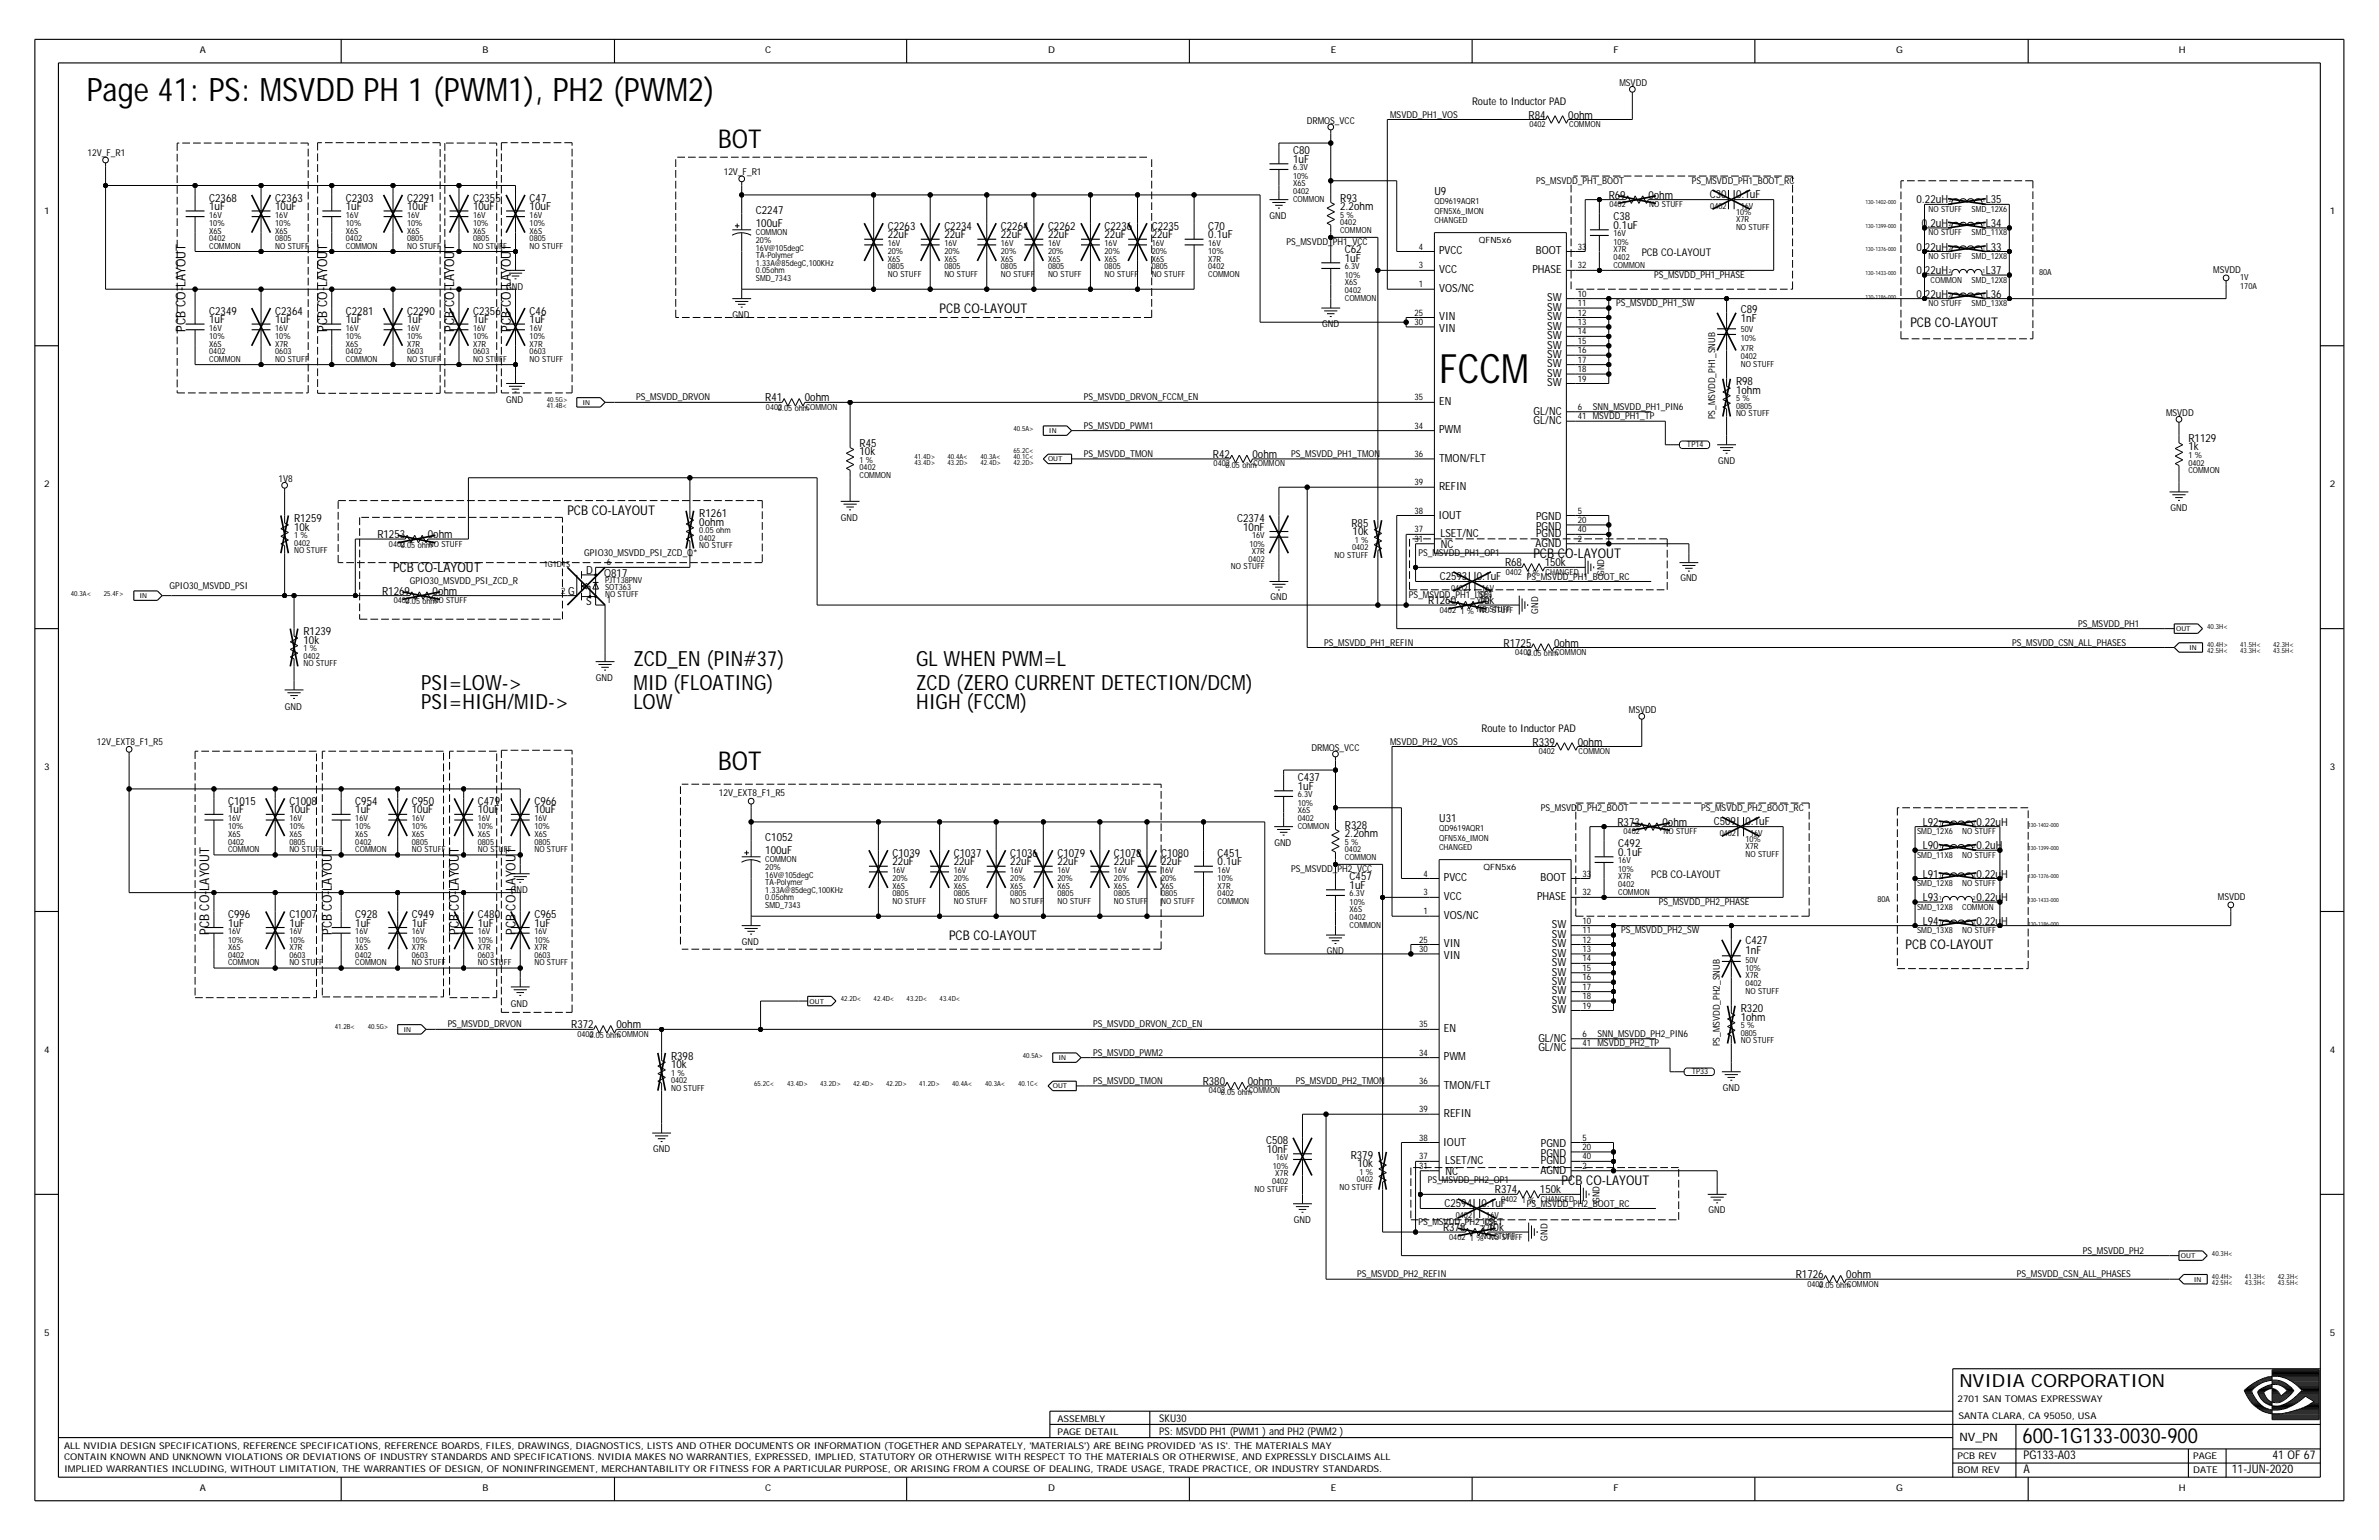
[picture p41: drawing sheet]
<svg xmlns="http://www.w3.org/2000/svg" width="432mm" height="279mm" viewBox="0 0 432 279" stroke-linecap="round" stroke-linejoin="round" font-family="sans-serif">
<defs><g id="words">
<text font-size="7.3" x="261.2" y="69.6">FCCM</text>
<text font-size="5.9" x="15.7" y="18.3">Page 41: PS: MSVDD PH 1 (PWM1), PH2 (PWM2)</text>
<g font-size="4.7">
<text x="130.3" y="26.8">BOT</text>
<text x="130.3" y="139.7">BOT</text>
</g>
<g font-size="3.8">
<text x="76.5" y="125.2">PSI=LOW-&gt;</text>
<text x="115" y="125.2">MID (FLOATING)</text>
<text x="115" y="120.9">ZCD_EN (PIN#37)</text>
<text x="166.3" y="125.2">ZCD (ZERO CURRENT DETECTION/DCM)</text>
<text x="166.3" y="120.9">GL WHEN PWM=L</text>
<text x="76.5" y="128.6">PSI=HIGH/MID-&gt;</text>
<text x="115" y="128.6">LOW</text>
<text x="166.3" y="128.6">HIGH (FCCM)</text>
<text x="367.1" y="261.8">600-1G133-0030-900</text>
</g>
<text font-size="3.3" x="355.6" y="251.6">NVIDIA CORPORATION</text>
<g font-size="2.4">
<text x="170.5" y="56.7">PCB CO-LAYOUT</text>
<text x="346.7" y="59.3">PCB CO-LAYOUT</text>
<text x="33.7" y="60.2" transform="rotate(-90 33.7 60.2)">PCB CO-LAYOUT</text>
<text x="59.4" y="60.2" transform="rotate(-90 59.4 60.2)">PCB CO-LAYOUT</text>
<text x="82.5" y="60.2" transform="rotate(-90 82.5 60.2)">PCB CO-LAYOUT</text>
<text x="92.7" y="60.2" transform="rotate(-90 92.7 60.2)">PCB CO-LAYOUT</text>
<text x="103" y="93.5">PCB CO-LAYOUT</text>
<text x="278.3" y="101.2">PCB CO-LAYOUT</text>
<text x="71.3" y="103.8">PCB CO-LAYOUT</text>
<text x="38" y="169.6" transform="rotate(-90 38 169.6)">PCB CO-LAYOUT</text>
<text x="60.2" y="169.6" transform="rotate(-90 60.2 169.6)">PCB CO-LAYOUT</text>
<text x="83.3" y="169.6" transform="rotate(-90 83.3 169.6)">PCB CO-LAYOUT</text>
<text x="93.6" y="169.6" transform="rotate(-90 93.6 169.6)">PCB CO-LAYOUT</text>
<text x="172.3" y="170.5">PCB CO-LAYOUT</text>
<text x="345.9" y="172.2">PCB CO-LAYOUT</text>
<text x="283.4" y="215">PCB CO-LAYOUT</text>
</g>
<g font-size="2.2">
<text x="367.3" y="267.3">A</text>
<text x="367.3" y="264.8">PG133-A03</text>
<text x="405.1" y="267.3">11-JUN-2020</text>
<text x="412.5" y="264.8">41 OF 67</text>
</g>
<text font-size="2.1" x="355.6" y="261.5">NV_PN</text>
<g font-size="2">
<text x="277.4" y="21.5">R84</text>
<text x="284.6" y="21.5">0ohm</text>
<text x="234.7" y="29.5">1uF</text>
<text x="234.7" y="28">C80</text>
<text x="260.4" y="35.4">U9</text>
<text x="310.3" y="35.9">C30</text>
<text x="315.1" y="35.9">0.1uF</text>
<text x="38" y="38.1">1uF</text>
<text x="38" y="36.6">C2368</text>
<text x="49.9" y="38.1">10uF</text>
<text x="50" y="36.6">C2363</text>
<text x="62.8" y="38.1">1uF</text>
<text x="62.8" y="36.6">C2303</text>
<text x="73.9" y="38.1">10uF</text>
<text x="73.9" y="36.6">C2291</text>
<text x="85.9" y="38.1">10uF</text>
<text x="85.9" y="36.6">C2355</text>
<text x="96.1" y="38.1">10uF</text>
<text x="96.1" y="36.6">C47</text>
<text x="137.2" y="41.2">100uF</text>
<text x="137.2" y="38.8">C2247</text>
<text x="161.1" y="41.7">C2263</text>
<text x="171.4" y="41.7">C2234</text>
<text x="181.7" y="41.7">C2264</text>
<text x="190.2" y="41.7">C2262</text>
<text x="200.5" y="41.7">C2236</text>
<text x="209" y="41.7">C2235</text>
<text x="219.3" y="41.7">C70</text>
<text x="243.2" y="38.1">2.2ohm</text>
<text x="243.2" y="36.6">R93</text>
<text x="292" y="36">R69</text>
<text x="292.9" y="40">C38</text>
<text x="292.9" y="41.5">0.1uF</text>
<text x="299.2" y="36">0ohm</text>
<text x="347.9" y="36.9">0.22uH</text>
<text x="348.8" y="41.2">0.2uH</text>
<text x="360.4" y="36.9">L35</text>
<text x="360.4" y="41.2">L34</text>
<text x="161.1" y="43.2">22uF</text>
<text x="171.4" y="43.2">22uF</text>
<text x="181.7" y="43.2">22uF</text>
<text x="190.2" y="43.2">22uF</text>
<text x="200.5" y="43.2">22uF</text>
<text x="209" y="43.2">22uF</text>
<text x="219.3" y="43.2">0.1uF</text>
<text x="244.1" y="47.5">1uF</text>
<text x="244.1" y="46">C62</text>
<text x="261.2" y="46.1">PVCC</text>
<text x="278.8" y="46.1">BOOT</text>
<text x="347.9" y="45.5">0.22uH</text>
<text x="360.4" y="45.5">L33</text>
<text x="261.2" y="53">VOS/NC</text>
<text x="261.2" y="49.6">VCC</text>
<text x="278.1" y="49.6">PHASE</text>
<text x="347.9" y="49.7">0.22uH</text>
<text x="360.4" y="49.7">L37</text>
<text x="38" y="58.6">1uF</text>
<text x="38" y="57.1">C2349</text>
<text x="49.9" y="58.6">1uF</text>
<text x="50" y="57.1">C2364</text>
<text x="62.8" y="57.1">C2281</text>
<text x="62.8" y="58.6">1uF</text>
<text x="73.9" y="58.6">1uF</text>
<text x="73.9" y="57.1">C2290</text>
<text x="85.9" y="58.6">1uF</text>
<text x="85.9" y="57.1">C2356</text>
<text x="96.1" y="58.6">1uF</text>
<text x="96.1" y="57.1">C46</text>
<text x="261.2" y="58.1">VIN</text>
<text x="280.8" y="59.8">SW</text>
<text x="280.8" y="58.1">SW</text>
<text x="280.8" y="56.4">SW</text>
<text x="280.8" y="54.7">SW</text>
<text x="316" y="58.5">1nF</text>
<text x="316" y="56.7">C89</text>
<text x="347.9" y="54">0.22uH</text>
<text x="360.4" y="54">L36</text>
<text x="261.2" y="60.2">VIN</text>
<text x="280.8" y="61.5">SW</text>
<text x="280.8" y="65">SW</text>
<text x="280.8" y="63.2">SW</text>
<text x="280.8" y="66.7">SW</text>
<text x="280.8" y="68.4">SW</text>
<text x="280.8" y="70.1">SW</text>
<text x="315.1" y="71.5">1ohm</text>
<text x="315.1" y="69.9">R98</text>
<text x="138.9" y="72.8">R41</text>
<text x="146.1" y="72.8">0ohm</text>
<text x="261.2" y="73.5">EN</text>
<text x="278.4" y="75.2">GL/NC</text>
<text x="278.4" y="76.9">GL/NC</text>
<text x="156" y="82.6">10k</text>
<text x="156" y="81">R45</text>
<text x="220.1" y="83.1">R42</text>
<text x="227.3" y="83.1">0ohm</text>
<text x="261.2" y="83.8">TMON/FLT</text>
<text x="261.2" y="78.6">PWM</text>
<text x="397.2" y="80.2">R1129</text>
<text x="397.2" y="81.7">1k</text>
<text x="261.2" y="88.9">REFIN</text>
<text x="53.4" y="94.7">R1259</text>
<text x="126.9" y="95.4">0ohm</text>
<text x="126.9" y="93.9">R1261</text>
<text x="224.5" y="94.7">C2374</text>
<text x="245.3" y="95.6">R85</text>
<text x="261.1" y="94.1">IOUT</text>
<text x="278.8" y="94.4">PGND</text>
<text x="53.4" y="96.3">10k</text>
<text x="68.5" y="97.6">R1253</text>
<text x="77.7" y="97.6">0ohm</text>
<text x="225.6" y="96.3">10nF</text>
<text x="245.5" y="97.1">10k</text>
<text x="261.4" y="97.4">LSET/NC</text>
<text x="261.5" y="99.3">NC</text>
<text x="278.7" y="99.2">AGND</text>
<text x="278.8" y="97.5">PGND</text>
<text x="278.8" y="96.1">PGND</text>
<text x="69.3" y="107.9">R1269</text>
<text x="78.5" y="107.9">0ohm</text>
<text x="103.1" y="107.9">G</text>
<text x="106.4" y="104.1">D</text>
<text x="109.7" y="104.6">Q817</text>
<text x="261.3" y="105.2">C2593</text>
<text x="268.1" y="105.2">0.1uF</text>
<text x="273.2" y="102.8">R68</text>
<text x="280.4" y="102.8">150k</text>
<text x="106.4" y="109.8">S</text>
<text x="259.2" y="109.6">R1260</text>
<text x="268.4" y="109.6">10k</text>
<text x="55.1" y="115.2">R1239</text>
<text x="55.1" y="116.8">10k</text>
<text x="272.9" y="117.3">R1725</text>
<text x="282.1" y="117.3">0ohm</text>
<text x="278.2" y="135.3">R339</text>
<text x="286.4" y="135.3">0ohm</text>
<text x="235.6" y="143.3">1uF</text>
<text x="235.6" y="141.8">C437</text>
<text x="41.4" y="147.6">1uF</text>
<text x="41.4" y="146">C1015</text>
<text x="52.5" y="147.6">10uF</text>
<text x="52.5" y="146">C1008</text>
<text x="64.5" y="147.6">1uF</text>
<text x="64.5" y="146">C954</text>
<text x="74.8" y="147.6">10uF</text>
<text x="74.8" y="146">C950</text>
<text x="86.7" y="147.6">10uF</text>
<text x="86.7" y="146">C479</text>
<text x="97" y="147.6">10uF</text>
<text x="97" y="146">C966</text>
<text x="261.2" y="149.1">U31</text>
<text x="293.6" y="149.8">R373</text>
<text x="301.8" y="149.8">0ohm</text>
<text x="311.1" y="149.6">C509</text>
<text x="316.8" y="149.6">0.1uF</text>
<text x="349" y="149.8">L92</text>
<text x="358.7" y="149.8">0.22uH</text>
<text x="138.9" y="154.9">100uF</text>
<text x="138.9" y="152.5">C1052</text>
<text x="162" y="155.4">C1039</text>
<text x="173.1" y="155.4">C1037</text>
<text x="183.4" y="155.4">C1036</text>
<text x="191.9" y="155.4">C1079</text>
<text x="202.2" y="155.4">C1078</text>
<text x="210.7" y="155.4">C1080</text>
<text x="221" y="155.4">C451</text>
<text x="244.1" y="151.9">2.2ohm</text>
<text x="244.1" y="150.3">R328</text>
<text x="293.7" y="155.3">0.1uF</text>
<text x="293.7" y="153.7">C492</text>
<text x="349" y="154.1">L90</text>
<text x="358.7" y="154.1">0.2uH</text>
<text x="162" y="157">22uF</text>
<text x="173.1" y="157">22uF</text>
<text x="183.4" y="157">22uF</text>
<text x="191.9" y="157">22uF</text>
<text x="202.2" y="157">22uF</text>
<text x="210.7" y="157">22uF</text>
<text x="221" y="157">0.1uF</text>
<text x="245" y="161.3">1uF</text>
<text x="245" y="159.7">C457</text>
<text x="262.1" y="159.9">PVCC</text>
<text x="279.6" y="159.9">BOOT</text>
<text x="349" y="159.2">L91</text>
<text x="358.7" y="159.2">0.22uH</text>
<text x="41.4" y="166.6">C996</text>
<text x="52.5" y="166.6">C1007</text>
<text x="64.5" y="166.6">C928</text>
<text x="74.8" y="166.6">C949</text>
<text x="86.7" y="166.6">C480</text>
<text x="97" y="166.6">C965</text>
<text x="262.1" y="166.7">VOS/NC</text>
<text x="262.1" y="163.3">VCC</text>
<text x="279" y="163.3">PHASE</text>
<text x="349" y="167.8">L94</text>
<text x="349" y="163.5">L93</text>
<text x="358.7" y="167.8">0.22uH</text>
<text x="358.7" y="163.5">0.22uH</text>
<text x="41.4" y="168.1">1uF</text>
<text x="52.5" y="168.1">1uF</text>
<text x="64.5" y="168.1">1uF</text>
<text x="74.8" y="168.1">1uF</text>
<text x="86.7" y="168.1">1uF</text>
<text x="97" y="168.1">1uF</text>
<text x="262.1" y="171.9">VIN</text>
<text x="262.1" y="173.9">VIN</text>
<text x="281.7" y="173.6">SW</text>
<text x="281.7" y="171.9">SW</text>
<text x="281.7" y="170.2">SW</text>
<text x="281.7" y="168.4">SW</text>
<text x="316.8" y="171.4">C427</text>
<text x="316.8" y="173.1">1nF</text>
<text x="281.7" y="175.3">SW</text>
<text x="281.7" y="178.7">SW</text>
<text x="281.7" y="177">SW</text>
<text x="281.7" y="180.4">SW</text>
<text x="281.7" y="182.1">SW</text>
<text x="281.7" y="183.8">SW</text>
<text x="316" y="183.7">R320</text>
<text x="316" y="185.2">1ohm</text>
<text x="103.7" y="186.6">R372</text>
<text x="111.9" y="186.6">0ohm</text>
<text x="262.1" y="187.3">EN</text>
<text x="279.2" y="189">GL/NC</text>
<text x="279.2" y="190.7">GL/NC</text>
<text x="121.8" y="193.8">10k</text>
<text x="121.8" y="192.2">R398</text>
<text x="218.3" y="196.8">R380</text>
<text x="226.5" y="196.8">0ohm</text>
<text x="262.1" y="197.5">TMON/FLT</text>
<text x="262.1" y="192.4">PWM</text>
<text x="262.1" y="202.7">REFIN</text>
<text x="229.8" y="207.6">C508</text>
<text x="229.9" y="209.2">10nF</text>
<text x="262" y="207.8">IOUT</text>
<text x="279.7" y="208.1">PGND</text>
<text x="279.7" y="209.8">PGND</text>
<text x="245.2" y="210.2">R379</text>
<text x="246.4" y="211.7">10k</text>
<text x="262.3" y="211.1">LSET/NC</text>
<text x="262.4" y="213.1">NC</text>
<text x="279.6" y="212.9">AGND</text>
<text x="279.7" y="211.2">PGND</text>
<text x="262.2" y="218.9">C2594</text>
<text x="268.9" y="218.9">0.1uF</text>
<text x="271.3" y="216.5">R374</text>
<text x="279.5" y="216.5">150k</text>
<text x="261.9" y="223.4">R378</text>
<text x="270.1" y="223.4">10k</text>
<text x="325.9" y="231.9">R1726</text>
<text x="335.1" y="231.9">0ohm</text>
</g>
<g font-size="1.9">
<text x="267.2" y="19.1">Route to Inductor PAD</text>
<text x="298" y="46.5">PCB CO-LAYOUT</text>
<text x="268.9" y="132.9">Route to Inductor PAD</text>
<text x="299.7" y="159.4">PCB CO-LAYOUT</text>
<text x="210.4" y="257.9">SKU30</text>
<text x="210.4" y="260.3">PS: MSVDD PH1 (PWM1 ) and PH2 (PWM2 )</text>
</g>
<g font-size="1.7">
<text x="36.3" y="9.7">A</text>
<text x="87.6" y="9.7">B</text>
<text x="138.9" y="9.7">C</text>
<text x="190.2" y="9.7">D</text>
<text x="241.5" y="9.7">E</text>
<text x="292.9" y="9.7">F</text>
<text x="344.2" y="9.7">G</text>
<text x="395.5" y="9.7">H</text>
<text x="293.9" y="15.5">MSVDD</text>
<text x="237.2" y="22.5">DRMOS_VCC</text>
<text x="252.3" y="21.3">MSVDD_PH1_VOS</text>
<text x="15.9" y="28.4">12V_F_R1</text>
<text x="131.4" y="31.8">12V_F_R1</text>
<text x="278.8" y="33.3">PS_MSVDD_PH1_BOOT</text>
<text x="307.1" y="33.3">PS_MSVDD_PH1_BOOT_RC</text>
<text x="8" y="38.8">1</text>
<text x="230.4" y="39.8">GND</text>
<text x="422.9" y="38.8">1</text>
<text x="233.5" y="44.4">PS_MSVDD_PH1_VCC</text>
<text x="91.9" y="52.6">GND</text>
<text x="300.2" y="50.4">PS_MSVDD_PH1_PHASE</text>
<text x="401.7" y="49.6">MSVDD</text>
<text x="132.9" y="57.7">GND</text>
<text x="240" y="59.3">GND</text>
<text x="293.4" y="55.5">PS_MSVDD_PH1_SW</text>
<text x="91.9" y="73.1">GND</text>
<text x="115.5" y="72.7">PS_MSVDD_DRVON</text>
<text x="196.7" y="72.7">PS_MSVDD_DRVON_FCCM_EN</text>
<text x="196.7" y="77.8">PS_MSVDD_PWM1</text>
<text x="289.1" y="74.4">SNN_MSVDD_PH1_PIN6</text>
<text x="311.3" y="76.1" transform="rotate(-90 311.3 76.1)">PS_MSVDD_PH1_SNUB</text>
<text x="393.1" y="75.4">MSVDD</text>
<text x="196.7" y="82.9">PS_MSVDD_TMON</text>
<text x="234.4" y="82.9">PS_MSVDD_PH1_TMON</text>
<text x="8" y="88.4">2</text>
<text x="50.5" y="87.4">1V8</text>
<text x="311.8" y="84.1">GND</text>
<text x="422.9" y="88.4">2</text>
<text x="152.6" y="94.5">GND</text>
<text x="393.9" y="92.7">GND</text>
<text x="106.1" y="100.9">GPIO30_MSVDD_PSI_ZCD_Q*</text>
<text x="257.4" y="100.9">PS_MSVDD_PH1_OP1</text>
<text x="30.8" y="106.9">GPIO30_MSVDD_PSI</text>
<text x="74.4" y="106">GPIO30_MSVDD_PSI_ZCD_R</text>
<text x="277.1" y="105.2">PS_MSVDD_PH1_BOOT_RC</text>
<text x="291.1" y="104.5" transform="rotate(-90 291.1 104.5)">GND</text>
<text x="305" y="105.5">GND</text>
<text x="230.6" y="108.9">GND</text>
<text x="255.7" y="108.6">PS_MSVDD_PH1_LSET</text>
<text x="279.2" y="111.3" transform="rotate(-90 279.2 111.3)">GND</text>
<text x="377.2" y="113.7">PS_MSVDD_PH1</text>
<text x="240.3" y="117.1">PS_MSVDD_PH1_REFIN</text>
<text x="365.2" y="117.1">PS_MSVDD_CSN_ALL_PHASES</text>
<text x="108.1" y="123.6">GND</text>
<text x="51.7" y="128.7">GND</text>
<text x="295.6" y="129.3">MSVDD</text>
<text x="17.6" y="135.1">12V_EXT8_F1_R5</text>
<text x="238" y="136.3">DRMOS_VCC</text>
<text x="252.3" y="135.1">MSVDD_PH2_VOS</text>
<text x="8" y="139.7">3</text>
<text x="422.9" y="139.7">3</text>
<text x="130.5" y="144.5">12V_EXT8_F1_R5</text>
<text x="279.7" y="147.1">PS_MSVDD_PH2_BOOT</text>
<text x="308.8" y="147.1">PS_MSVDD_PH2_BOOT_RC</text>
<text x="231.3" y="153.5">GND</text>
<text x="234.4" y="158.2">PS_MSVDD_PH2_VCC</text>
<text x="92.7" y="162.1">GND</text>
<text x="301.1" y="164.2">PS_MSVDD_PH2_PHASE</text>
<text x="402.6" y="163.3">MSVDD</text>
<text x="134.7" y="171.5">GND</text>
<text x="240.8" y="173.1">GND</text>
<text x="294.2" y="169.3">PS_MSVDD_PH2_SW</text>
<text x="92.7" y="182.6">GND</text>
<text x="8" y="191">4</text>
<text x="81.3" y="186.4">PS_MSVDD_DRVON</text>
<text x="198.4" y="186.4">PS_MSVDD_DRVON_ZCD_EN</text>
<text x="198.4" y="191.5">PS_MSVDD_PWM2</text>
<text x="289.9" y="188.1">SNN_MSVDD_PH2_PIN6</text>
<text x="312.2" y="189.8" transform="rotate(-90 312.2 189.8)">PS_MSVDD_PH2_SNUB</text>
<text x="422.9" y="191">4</text>
<text x="198.4" y="196.7">PS_MSVDD_TMON</text>
<text x="235.2" y="196.7">PS_MSVDD_PH2_TMON</text>
<text x="312.7" y="197.9">GND</text>
<text x="118.5" y="209">GND</text>
<text x="259.2" y="214.6">PS_MSVDD_PH2_OP1</text>
<text x="234.9" y="221.8">GND</text>
<text x="277.1" y="218.9">PS_MSVDD_PH2_BOOT_RC</text>
<text x="290.3" y="218.2" transform="rotate(-90 290.3 218.2)">GND</text>
<text x="310.1" y="220.1">GND</text>
<text x="257.4" y="222.3">PS_MSVDD_PH2_LSET</text>
<text x="280.9" y="225.1" transform="rotate(-90 280.9 225.1)">GND</text>
<text x="378" y="227.5">PS_MSVDD_PH2</text>
<text x="246.3" y="231.7">PS_MSVDD_PH2_REFIN</text>
<text x="366.1" y="231.7">PS_MSVDD_CSN_ALL_PHASES</text>
<text x="8" y="242.3">5</text>
<text x="422.9" y="242.3">5</text>
<text x="191.9" y="257.9">ASSEMBLY</text>
<text x="355.3" y="254.3">2701 SAN TOMAS EXPRESSWAY</text>
<text x="355.5" y="257.4">SANTA CLARA, CA 95050, USA</text>
<text x="11.6" y="262.9">ALL NVIDIA DESIGN SPECIFICATIONS, REFERENCE SPECIFICATIONS, REFERENCE BOARDS, FILES, DRAWINGS, DIAGNOSTICS, LISTS AND OTHER DOCUMENTS OR INFORMATION (TOGETHER AND SEPARATELY, 'MATERIALS') ARE BEING PROVIDED 'AS IS'. THE MATERIALS MAY</text>
<text x="191.9" y="260.3">PAGE DETAIL</text>
<text x="11.6" y="264.9">CONTAIN KNOWN AND UNKNOWN VIOLATIONS OR DEVIATIONS OF INDUSTRY STANDARDS AND SPECIFICATIONS. NVIDIA MAKES NO WARRANTIES, EXPRESSED, IMPLIED, STATUTORY OR OTHERWISE WITH RESPECT TO THE MATERIALS OR OTHERWISE, AND EXPRESSLY DISCLAIMS ALL</text>
<text x="11.6" y="267.2">IMPLIED WARRANTIES INCLUDING, WITHOUT LIMITATION, THE WARRANTIES OF DESIGN, OF NONINFRINGEMENT, MERCHANTABILITY OR FITNESS FOR A PARTICULAR PURPOSE, OR ARISING FROM A COURSE OF DEALING, TRADE USAGE, TRADE PRACTICE, OR INDUSTRY STANDARDS.</text>
<text x="355.3" y="267.3">BOM REV</text>
<text x="355.3" y="264.8">PCB REV</text>
<text x="398.1" y="264.8">PAGE</text>
<text x="398.1" y="267.3">DATE</text>
<text x="36.3" y="270.6">A</text>
<text x="87.6" y="270.6">B</text>
<text x="138.9" y="270.6">C</text>
<text x="190.2" y="270.6">D</text>
<text x="241.5" y="270.6">E</text>
<text x="292.9" y="270.6">F</text>
<text x="344.2" y="270.6">G</text>
<text x="395.5" y="270.6">H</text>
</g>
<g font-size="1.6">
<text x="257.5" y="45.3">4</text>
<text x="268.4" y="44.1">QFN5x6</text>
<text x="286.4" y="45.3">33</text>
<text x="257.5" y="52.1">1</text>
<text x="257.5" y="48.7">3</text>
<text x="286.4" y="53.8">10</text>
<text x="286.4" y="48.7">32</text>
<text x="256.7" y="59">30</text>
<text x="256.7" y="57.3">25</text>
<text x="286.4" y="59">13</text>
<text x="286.4" y="57.3">12</text>
<text x="286.4" y="55.5">11</text>
<text x="286.4" y="65.8">17</text>
<text x="286.4" y="64.1">16</text>
<text x="286.4" y="62.4">15</text>
<text x="286.4" y="60.7">14</text>
<text x="286.4" y="69.2">19</text>
<text x="286.4" y="67.5">18</text>
<text x="256.7" y="77.8">34</text>
<text x="256.7" y="72.7">35</text>
<text x="286.4" y="76.1">41 MSVDD_PH1_TP</text>
<text x="286.4" y="74.4">6</text>
<text x="256.7" y="82.9">36</text>
<text x="256.7" y="88.1">39</text>
<text x="256.7" y="93.2">38</text>
<text x="286.4" y="94.9">20</text>
<text x="286.4" y="93.2">5</text>
<text x="256.7" y="98.3">31</text>
<text x="256.7" y="96.6">37</text>
<text x="286.4" y="96.6">40</text>
<text x="286.4" y="98.3">2</text>
<text x="101.8" y="107.7">2</text>
<text x="110.2" y="102.6">6</text>
<text x="110.2" y="109.4">1</text>
<text x="258.4" y="159">4</text>
<text x="269.3" y="157.8">QFN5x6</text>
<text x="287.2" y="159">33</text>
<text x="258.4" y="165.9">1</text>
<text x="258.4" y="162.5">3</text>
<text x="287.2" y="167.6">10</text>
<text x="287.2" y="162.5">32</text>
<text x="257.6" y="172.7">30</text>
<text x="257.6" y="171">25</text>
<text x="287.2" y="172.7">13</text>
<text x="287.2" y="171">12</text>
<text x="287.2" y="169.3">11</text>
<text x="287.2" y="179.6">17</text>
<text x="287.2" y="177.9">16</text>
<text x="287.2" y="176.1">15</text>
<text x="287.2" y="174.4">14</text>
<text x="287.2" y="183">19</text>
<text x="287.2" y="181.3">18</text>
<text x="257.6" y="191.5">34</text>
<text x="257.6" y="186.4">35</text>
<text x="287.2" y="189.8">41 MSVDD_PH2_TP</text>
<text x="287.2" y="188.1">6</text>
<text x="257.6" y="196.7">36</text>
<text x="257.6" y="201.8">39</text>
<text x="257.6" y="206.9">38</text>
<text x="287.2" y="208.6">20</text>
<text x="287.2" y="206.9">5</text>
<text x="257.6" y="212.1">31</text>
<text x="257.6" y="210.4">37</text>
<text x="287.2" y="210.4">40</text>
<text x="287.2" y="212.1">2</text>
</g>
<g font-size="1.5">
<text x="277.6" y="23">0402</text>
<text x="284.8" y="23">COMMON</text>
<text x="234.7" y="35.2">0402</text>
<text x="234.7" y="30.9">6.3V</text>
<text x="234.7" y="32.5">10%</text>
<text x="234.7" y="33.8">X6S</text>
<text x="38" y="41">10%</text>
<text x="38" y="39.5">16V</text>
<text x="49.9" y="41">10%</text>
<text x="49.9" y="39.5">16V</text>
<text x="62.8" y="39.5">16V</text>
<text x="62.8" y="41">10%</text>
<text x="73.9" y="39.5">16V</text>
<text x="73.9" y="41">10%</text>
<text x="85.9" y="41">10%</text>
<text x="85.9" y="39.5">16V</text>
<text x="96.1" y="41">10%</text>
<text x="96.1" y="39.5">16V</text>
<text x="234.7" y="36.6">COMMON</text>
<text x="243.2" y="40.8">0402</text>
<text x="243.2" y="39.5">5 %</text>
<text x="260.4" y="37.1">QD9619AQR1</text>
<text x="260.4" y="40.5">CHANGED</text>
<text x="260.4" y="38.8">QFN5X6_IMON</text>
<text x="292.1" y="37.6">0402</text>
<text x="299.4" y="37.6">NO STUFF</text>
<text x="310.4" y="37.9">0402</text>
<text x="315.1" y="41.7">NO STUFF</text>
<text x="315.1" y="39">10%</text>
<text x="315.1" y="40.3">X7R</text>
<text x="316" y="37.9">16V</text>
<text x="350" y="38.4">NO STUFF</text>
<text x="357.9" y="38.4">SMD_12X6</text>
<text x="38" y="45.1">COMMON</text>
<text x="38" y="42.4">X6S</text>
<text x="38" y="43.7">0402</text>
<text x="49.9" y="43.7">0805</text>
<text x="49.9" y="45.1">NO STUFF</text>
<text x="49.9" y="42.4">X6S</text>
<text x="62.8" y="45.1">COMMON</text>
<text x="62.8" y="42.4">X6S</text>
<text x="62.8" y="43.7">0402</text>
<text x="73.9" y="45.1">NO STUFF</text>
<text x="73.9" y="43.7">0805</text>
<text x="73.9" y="42.4">X6S</text>
<text x="85.9" y="45.1">NO STUFF</text>
<text x="85.9" y="42.4">X6S</text>
<text x="85.9" y="43.7">0805</text>
<text x="96.1" y="45.1">NO STUFF</text>
<text x="96.1" y="42.4">X6S</text>
<text x="96.1" y="43.7">0805</text>
<text x="137.2" y="42.7">COMMON</text>
<text x="137.2" y="46.8">TA-Polymer</text>
<text x="137.2" y="45.5">16V@105degC</text>
<text x="137.2" y="44.1">20%</text>
<text x="161.1" y="47.5">X6S</text>
<text x="161.1" y="46.1">20%</text>
<text x="161.1" y="44.6">16V</text>
<text x="171.4" y="47.5">X6S</text>
<text x="171.4" y="44.6">16V</text>
<text x="171.4" y="46.1">20%</text>
<text x="181.7" y="47.5">X6S</text>
<text x="181.7" y="44.6">16V</text>
<text x="181.7" y="46.1">20%</text>
<text x="190.2" y="47.5">X6S</text>
<text x="190.2" y="44.6">16V</text>
<text x="190.2" y="46.1">20%</text>
<text x="200.5" y="47.5">X6S</text>
<text x="200.5" y="44.6">16V</text>
<text x="200.5" y="46.1">20%</text>
<text x="209" y="46.1">20%</text>
<text x="209" y="44.6">16V</text>
<text x="209" y="47.5">X6S</text>
<text x="219.3" y="46.1">10%</text>
<text x="219.3" y="47.5">X7R</text>
<text x="219.3" y="44.6">16V</text>
<text x="243.2" y="42.2">COMMON</text>
<text x="292.9" y="47.2">0402</text>
<text x="292.9" y="45.8">X7R</text>
<text x="292.9" y="44.4">10%</text>
<text x="292.9" y="42.9">16V</text>
<text x="350" y="47">NO STUFF</text>
<text x="350" y="42.7">NO STUFF</text>
<text x="357.9" y="47">SMD_12X8</text>
<text x="357.9" y="42.7">SMD_11X8</text>
<text x="137.2" y="50.9">SMD_7343</text>
<text x="137.2" y="49.6">0.05ohm</text>
<text x="137.2" y="48.2">1.33A@85degC,100KHz</text>
<text x="161.1" y="50.2">NO STUFF</text>
<text x="161.1" y="48.9">0805</text>
<text x="171.4" y="50.2">NO STUFF</text>
<text x="171.4" y="48.9">0805</text>
<text x="181.7" y="50.2">NO STUFF</text>
<text x="181.7" y="48.9">0805</text>
<text x="190.2" y="50.2">NO STUFF</text>
<text x="190.2" y="48.9">0805</text>
<text x="200.5" y="50.2">NO STUFF</text>
<text x="200.5" y="48.9">0805</text>
<text x="209" y="50.2">NO STUFF</text>
<text x="209" y="48.9">0805</text>
<text x="219.3" y="48.9">0402</text>
<text x="219.3" y="50.2">COMMON</text>
<text x="244.1" y="48.9">6.3V</text>
<text x="244.1" y="50.4">10%</text>
<text x="244.1" y="51.8">X6S</text>
<text x="244.1" y="53.2">0402</text>
<text x="292.9" y="48.5">COMMON</text>
<text x="350.4" y="51.3">COMMON</text>
<text x="357.9" y="51.3">SMD_12X8</text>
<text x="370.1" y="49.9">80A</text>
<text x="406.6" y="50.8">1V</text>
<text x="406.6" y="52.5">170A</text>
<text x="38" y="60">16V</text>
<text x="49.9" y="60">16V</text>
<text x="62.8" y="60">16V</text>
<text x="73.9" y="60">16V</text>
<text x="85.9" y="60">16V</text>
<text x="96.1" y="60">16V</text>
<text x="244.1" y="54.5">COMMON</text>
<text x="350" y="55.5">NO STUFF</text>
<text x="357.9" y="55.5">SMD_13X8</text>
<text x="38" y="61.5">10%</text>
<text x="38" y="64.3">0402</text>
<text x="38" y="62.9">X6S</text>
<text x="38" y="65.6">COMMON</text>
<text x="49.9" y="65.6">NO STUFF</text>
<text x="49.9" y="64.3">0603</text>
<text x="49.9" y="61.5">10%</text>
<text x="49.9" y="62.9">X7R</text>
<text x="62.8" y="61.5">10%</text>
<text x="62.8" y="62.9">X6S</text>
<text x="62.8" y="64.3">0402</text>
<text x="62.8" y="65.6">COMMON</text>
<text x="73.9" y="65.6">NO STUFF</text>
<text x="73.9" y="64.3">0603</text>
<text x="73.9" y="61.5">10%</text>
<text x="73.9" y="62.9">X7R</text>
<text x="85.9" y="65.6">NO STUFF</text>
<text x="85.9" y="61.5">10%</text>
<text x="85.9" y="62.9">X7R</text>
<text x="85.9" y="64.3">0603</text>
<text x="96.1" y="65.6">NO STUFF</text>
<text x="96.1" y="64.3">0603</text>
<text x="96.1" y="62.9">X7R</text>
<text x="96.1" y="61.5">10%</text>
<text x="316" y="60.2">50V</text>
<text x="316" y="63.8">X7R</text>
<text x="316" y="61.9">10%</text>
<text x="316" y="65.1">0402</text>
<text x="316" y="66.5">NO STUFF</text>
<text x="139" y="74.4">0402</text>
<text x="141.2" y="74.6">0.05 ohmCOMMON</text>
<text x="315.1" y="75.6">NO STUFF</text>
<text x="315.1" y="72.8">5 %</text>
<text x="315.1" y="74.2">0805</text>
<text x="156" y="83.9">1 %</text>
<text x="306.2" y="81.1">TP14</text>
<text x="397.2" y="83.1">1 %</text>
<text x="156" y="85.3">0402</text>
<text x="156" y="86.7">COMMON</text>
<text x="220.3" y="84.6">0402</text>
<text x="222.4" y="84.9">0.05 ohmCOMMON</text>
<text x="397.2" y="85.8">COMMON</text>
<text x="397.2" y="84.5">0402</text>
<text x="53.4" y="97.6">1 %</text>
<text x="53.4" y="100.4">NO STUFF</text>
<text x="53.4" y="99">0402</text>
<text x="70.6" y="99.2">0402</text>
<text x="72.8" y="99.4">0.05 ohmNO STUFF</text>
<text x="126.9" y="98.1">0402</text>
<text x="126.9" y="99.5">NO STUFF</text>
<text x="126.9" y="96.8">0.05 ohm</text>
<text x="226.6" y="101.9">0402</text>
<text x="226.8" y="99.2">10%</text>
<text x="227.2" y="100.5">X7R</text>
<text x="227.3" y="97.6">16V</text>
<text x="242.2" y="101.2">NO STUFF</text>
<text x="245.4" y="99.9">0402</text>
<text x="245.9" y="98.5">1 %</text>
<text x="98.7" y="102.9">1G1D1S</text>
<text x="109.8" y="107">SOT363</text>
<text x="109.8" y="105.8">PJT138PNV</text>
<text x="223.4" y="103.3">NO STUFF</text>
<text x="263.4" y="107.2">0402</text>
<text x="268.9" y="107.2">16V</text>
<text x="273.3" y="104.3">0402</text>
<text x="277.1" y="104.5">1 % CHANGED</text>
<text x="71.5" y="109.4">0402</text>
<text x="73.6" y="109.7">0.05 ohmNO STUFF</text>
<text x="109.8" y="108.2">NO STUFF</text>
<text x="261.3" y="111.1">0402</text>
<text x="265.1" y="111.4">1 % NO STUFF</text>
<text x="268.1" y="111">NO STUFF</text>
<text x="268.1" y="109.6">X7R</text>
<text x="268.1" y="108.2">10%</text>
<text x="55.1" y="118.2">1 %</text>
<text x="55.1" y="119.5">0402</text>
<text x="275" y="118.8">0402</text>
<text x="277.2" y="119.1">0.05 ohmCOMMON</text>
<text x="55.1" y="120.9">NO STUFF</text>
<text x="279.3" y="136.8">0402</text>
<text x="286.5" y="136.8">COMMON</text>
<text x="41.4" y="148.9">16V</text>
<text x="52.5" y="148.9">16V</text>
<text x="64.5" y="148.9">16V</text>
<text x="74.8" y="148.9">16V</text>
<text x="86.7" y="148.9">16V</text>
<text x="97" y="148.9">16V</text>
<text x="235.6" y="144.7">6.3V</text>
<text x="235.6" y="147.6">X6S</text>
<text x="235.6" y="148.9">0402</text>
<text x="235.6" y="146.2">10%</text>
<text x="41.4" y="154.6">COMMON</text>
<text x="41.4" y="151.9">X6S</text>
<text x="41.4" y="153.2">0402</text>
<text x="41.4" y="150.5">10%</text>
<text x="52.5" y="154.6">NO STUFF</text>
<text x="52.5" y="153.2">0805</text>
<text x="52.5" y="151.9">X6S</text>
<text x="52.5" y="150.5">10%</text>
<text x="64.5" y="150.5">10%</text>
<text x="64.5" y="154.6">COMMON</text>
<text x="64.5" y="153.2">0402</text>
<text x="64.5" y="151.9">X6S</text>
<text x="74.8" y="151.9">X6S</text>
<text x="74.8" y="154.6">NO STUFF</text>
<text x="74.8" y="150.5">10%</text>
<text x="74.8" y="153.2">0805</text>
<text x="86.7" y="154.6">NO STUFF</text>
<text x="86.7" y="153.2">0805</text>
<text x="86.7" y="151.9">X6S</text>
<text x="86.7" y="150.5">10%</text>
<text x="97" y="150.5">10%</text>
<text x="97" y="154.6">NO STUFF</text>
<text x="97" y="153.2">0805</text>
<text x="97" y="151.9">X6S</text>
<text x="235.6" y="150.3">COMMON</text>
<text x="244.1" y="156">COMMON</text>
<text x="244.1" y="154.6">0402</text>
<text x="244.1" y="153.2">5 %</text>
<text x="261.2" y="150.8">QD9619AQR1</text>
<text x="261.2" y="154.3">CHANGED</text>
<text x="261.2" y="152.5">QFN5X6_IMON</text>
<text x="294.7" y="151.3">0402</text>
<text x="301.9" y="151.3">NO STUFF</text>
<text x="312.1" y="151.7">0402</text>
<text x="316.8" y="154.1">X7R</text>
<text x="316.8" y="155.4">NO STUFF</text>
<text x="316.8" y="152.7">10%</text>
<text x="317.7" y="151.7">16V</text>
<text x="348" y="151.3">SMD_12X6</text>
<text x="348" y="155.6">SMD_11X8</text>
<text x="356.1" y="155.6">NO STUFF</text>
<text x="356.1" y="151.3">NO STUFF</text>
<text x="138.9" y="159.2">16V@105degC</text>
<text x="138.9" y="157.8">20%</text>
<text x="138.9" y="156.5">COMMON</text>
<text x="138.9" y="160.6">TA-Polymer</text>
<text x="138.9" y="161.9">1.33A@85degC,100KHz</text>
<text x="162" y="159.9">20%</text>
<text x="162" y="158.4">16V</text>
<text x="162" y="161.3">X6S</text>
<text x="173.1" y="158.4">16V</text>
<text x="173.1" y="159.9">20%</text>
<text x="173.1" y="161.3">X6S</text>
<text x="183.4" y="161.3">X6S</text>
<text x="183.4" y="159.9">20%</text>
<text x="183.4" y="158.4">16V</text>
<text x="191.9" y="159.9">20%</text>
<text x="191.9" y="158.4">16V</text>
<text x="191.9" y="161.3">X6S</text>
<text x="202.2" y="161.3">X6S</text>
<text x="202.2" y="159.9">20%</text>
<text x="202.2" y="158.4">16V</text>
<text x="210.7" y="159.9">20%</text>
<text x="210.7" y="158.4">16V</text>
<text x="210.7" y="161.3">X6S</text>
<text x="221" y="161.3">X7R</text>
<text x="221" y="158.4">16V</text>
<text x="221" y="159.9">10%</text>
<text x="293.7" y="156.6">16V</text>
<text x="293.7" y="158.2">10%</text>
<text x="293.7" y="160.9">0402</text>
<text x="293.7" y="159.6">X7R</text>
<text x="348" y="160.8">SMD_12X8</text>
<text x="356.1" y="160.8">NO STUFF</text>
<text x="138.9" y="163.3">0.05ohm</text>
<text x="138.9" y="164.7">SMD_7343</text>
<text x="162" y="164">NO STUFF</text>
<text x="162" y="162.6">0805</text>
<text x="173.1" y="164">NO STUFF</text>
<text x="173.1" y="162.6">0805</text>
<text x="183.4" y="162.6">0805</text>
<text x="183.4" y="164">NO STUFF</text>
<text x="191.9" y="164">NO STUFF</text>
<text x="191.9" y="162.6">0805</text>
<text x="202.2" y="164">NO STUFF</text>
<text x="202.2" y="162.6">0805</text>
<text x="210.7" y="164">NO STUFF</text>
<text x="210.7" y="162.6">0805</text>
<text x="221" y="162.6">0402</text>
<text x="221" y="164">COMMON</text>
<text x="245" y="166.9">0402</text>
<text x="245" y="165.5">X6S</text>
<text x="245" y="164.2">10%</text>
<text x="245" y="162.6">6.3V</text>
<text x="293.7" y="162.3">COMMON</text>
<text x="340.8" y="163.7">80A</text>
<text x="348" y="165">SMD_12X8</text>
<text x="356.1" y="165">COMMON</text>
<text x="41.4" y="171">10%</text>
<text x="41.4" y="169.5">16V</text>
<text x="41.4" y="172.4">X6S</text>
<text x="41.4" y="173.8">0402</text>
<text x="52.5" y="173.8">0603</text>
<text x="52.5" y="171">10%</text>
<text x="52.5" y="172.4">X7R</text>
<text x="52.5" y="169.5">16V</text>
<text x="64.5" y="169.5">16V</text>
<text x="64.5" y="171">10%</text>
<text x="64.5" y="172.4">X6S</text>
<text x="64.5" y="173.8">0402</text>
<text x="74.8" y="173.8">0603</text>
<text x="74.8" y="171">10%</text>
<text x="74.8" y="169.5">16V</text>
<text x="74.8" y="172.4">X7R</text>
<text x="86.7" y="169.5">16V</text>
<text x="86.7" y="173.8">0603</text>
<text x="86.7" y="171">10%</text>
<text x="86.7" y="172.4">X7R</text>
<text x="97" y="169.5">16V</text>
<text x="97" y="173.8">0603</text>
<text x="97" y="172.4">X7R</text>
<text x="97" y="171">10%</text>
<text x="245" y="168.3">COMMON</text>
<text x="348" y="169.3">SMD_13X8</text>
<text x="356.1" y="169.3">NO STUFF</text>
<text x="41.4" y="175.1">COMMON</text>
<text x="52.5" y="175.1">NO STUFF</text>
<text x="64.5" y="175.1">COMMON</text>
<text x="74.8" y="175.1">NO STUFF</text>
<text x="86.7" y="175.1">NO STUFF</text>
<text x="97" y="175.1">NO STUFF</text>
<text x="316.8" y="174.8">50V</text>
<text x="316.8" y="178.9">0402</text>
<text x="316.8" y="177.5">X7R</text>
<text x="316.8" y="176.1">10%</text>
<text x="316.8" y="180.3">NO STUFF</text>
<text x="104.8" y="188.1">0402</text>
<text x="107" y="188.4">0.05 ohmCOMMON</text>
<text x="316" y="189.3">NO STUFF</text>
<text x="316" y="186.6">5 %</text>
<text x="316" y="188">0805</text>
<text x="121.8" y="197.9">NO STUFF</text>
<text x="121.8" y="195.1">1 %</text>
<text x="121.8" y="196.5">0402</text>
<text x="307.1" y="194.9">TP33</text>
<text x="219.4" y="198.4">0402</text>
<text x="221.6" y="198.6">0.05 ohmCOMMON</text>
<text x="230.9" y="214.8">0402</text>
<text x="231" y="212.1">10%</text>
<text x="231.5" y="213.4">X7R</text>
<text x="231.6" y="210.5">16V</text>
<text x="243.1" y="215.8">NO STUFF</text>
<text x="246.3" y="214.5">0402</text>
<text x="246.7" y="213.1">1 %</text>
<text x="227.7" y="216.2">NO STUFF</text>
<text x="264.2" y="221">0402</text>
<text x="268.9" y="222">10%</text>
<text x="269.8" y="221">16V</text>
<text x="272.4" y="218.1">0402</text>
<text x="276.2" y="218.3">1 % CHANGED</text>
<text x="263" y="224.9">0402</text>
<text x="266.8" y="225.1">1 % NO STUFF</text>
<text x="268.9" y="224.7">NO STUFF</text>
<text x="268.9" y="223.4">X7R</text>
<text x="328" y="233.5">0402</text>
<text x="330.2" y="233.7">0.05 ohmCOMMON</text>
</g>
<g font-size="1.3">
<text x="99.2" y="73">40.5G&gt;</text>
<text x="99.2" y="74">41.4B&lt;</text>
<text x="166" y="83.3">41.4D&gt;</text>
<text x="172" y="83.3">40.4A&lt;</text>
<text x="177.9" y="83.3">40.3A&lt;</text>
<text x="183.9" y="78.1">40.5A&gt;</text>
<text x="183.9" y="83.3">40.1C&lt;</text>
<text x="183.9" y="82.2">65.2C&lt;</text>
<text x="166" y="84.3">43.4D&gt;</text>
<text x="172" y="84.3">43.2D&gt;</text>
<text x="177.9" y="84.3">42.4D&gt;</text>
<text x="183.9" y="84.3">42.2D&gt;</text>
<text x="12.9" y="108.1">40.3A&lt;</text>
<text x="18.9" y="108.1">25.4F&gt;</text>
<text x="400.6" y="117.5">40.4H&gt;</text>
<text x="400.6" y="118.5">42.5H&lt;</text>
<text x="400.6" y="114.1">40.3H&lt;</text>
<text x="406.6" y="117.5">41.5H&lt;</text>
<text x="406.6" y="118.5">43.3H&lt;</text>
<text x="412.6" y="117.5">42.3H&lt;</text>
<text x="412.6" y="118.5">43.5H&lt;</text>
<text x="152.6" y="181.6">42.2D&lt;</text>
<text x="158.6" y="181.6">42.4D&lt;</text>
<text x="164.6" y="181.6">43.2D&lt;</text>
<text x="170.5" y="181.6">43.4D&lt;</text>
<text x="60.8" y="186.8">41.2B&lt;</text>
<text x="66.7" y="186.8">40.5G&gt;</text>
<text x="185.6" y="191.9">40.5A&gt;</text>
<text x="136.9" y="197">65.2C&lt;</text>
<text x="142.9" y="197">43.4D&gt;</text>
<text x="148.9" y="197">43.2D&gt;</text>
<text x="154.8" y="197">42.4D&gt;</text>
<text x="160.8" y="197">42.2D&gt;</text>
<text x="166.8" y="197">41.2D&gt;</text>
<text x="172.8" y="197">40.4A&lt;</text>
<text x="178.8" y="197">40.3A&lt;</text>
<text x="184.8" y="197">40.1C&lt;</text>
<text x="401.5" y="227.8">40.3H&lt;</text>
<text x="401.5" y="232.1">40.4H&gt;</text>
<text x="401.5" y="233.1">42.5H&lt;</text>
<text x="407.5" y="232.1">41.3H&lt;</text>
<text x="407.5" y="233.1">43.3H&lt;</text>
<text x="413.5" y="232.1">42.3H&lt;</text>
<text x="413.5" y="233.1">43.5H&lt;</text>
</g>
<g font-size="1.2">
<text x="105.7" y="73.4">IN</text>
<text x="190.2" y="83.7">OUT</text>
<text x="190.4" y="78.6">IN</text>
<text x="25.3" y="108.5">IN</text>
<text x="395" y="114.5">OUT</text>
<text x="397.3" y="117.9">IN</text>
<text x="146.9" y="182.1">OUT</text>
<text x="73.2" y="187.2">IN</text>
<text x="191.1" y="197.5">OUT</text>
<text x="192.1" y="192.3">IN</text>
<text x="395.8" y="228.3">OUT</text>
<text x="398.2" y="232.5">IN</text>
</g>
<g font-size="1">
<text x="338.6" y="37.1">130-1402-000</text>
<text x="338.6" y="41.4">130-1399-000</text>
<text x="353.7" y="36.7">2</text>
<text x="353.7" y="41">2</text>
<text x="359.8" y="36.7">1</text>
<text x="359.8" y="41">1</text>
<text x="338.6" y="45.6">130-1376-000</text>
<text x="353.7" y="45.3">2</text>
<text x="359.8" y="45.3">1</text>
<text x="338.6" y="49.9">130-1433-000</text>
<text x="353.7" y="49.6">2</text>
<text x="353.7" y="53.8">2</text>
<text x="359.8" y="49.6">1</text>
<text x="359.8" y="53.8">1</text>
<text x="338.6" y="54.2">130-1186-000</text>
<text x="352" y="149.6">1</text>
<text x="358.1" y="149.6">2</text>
<text x="368.1" y="150">130-1402-000</text>
<text x="352" y="153.9">1</text>
<text x="358.1" y="153.9">2</text>
<text x="368.1" y="154.3">130-1399-000</text>
<text x="352" y="159">1</text>
<text x="358.1" y="159">2</text>
<text x="368.1" y="159.4">130-1376-000</text>
<text x="352" y="167.6">1</text>
<text x="352" y="163.3">1</text>
<text x="358.1" y="167.6">2</text>
<text x="358.1" y="163.3">2</text>
<text x="368.1" y="167.9">130-1186-000</text>
<text x="368.1" y="163.7">130-1433-000</text>
</g>
</g></defs>
<g fill="none" stroke="#000" stroke-width=".18">
<path d="M296.3 17.4v4.3zM296.3 16.7v.7zM19.2 33.7v18.8zM19.2 33.7h16.2zM19.2 30.2v3.5zM19.2 29.5v.7zM35.4 33.7h12zM35.4 33.7v1.7zM35.4 39.3v2.9zM35.4 35.4v2.9zM47.4 33.7h12.8zM47.4 33.7v1.7z"/>
<path d="M47.4 39.3v2.9zM47.4 35.4v2.9zM60.2 33.7h11.1zM60.2 33.7v1.7zM60.2 39.3v2.9zM60.2 35.4v2.9zM71.3 33.7h12zM71.3 33.7v1.7zM71.3 39.3v2.9zM71.3 35.4v2.9zM83.3 33.7h10.3zM83.3 33.7v1.7z"/>
<path d="M83.3 39.3v2.9zM83.3 35.4v2.9zM93.6 33.7v1.7zM93.6 39.3v2.9zM93.6 35.4v2.9zM134.6 35.4h24zM134.6 33.7v1.7zM134.6 35.4v3.4zM134.6 33v.7zM134.6 38.8v2.9zM158.6 35.4h10.2zM158.6 35.4v5.1z"/>
<path d="M168.8 35.4h10.3zM168.8 35.4v5.1zM179.1 35.4h8.6zM179.1 35.4v5.1zM187.7 35.4h10.2zM187.7 35.4v5.1zM197.9 35.4h8.6zM197.9 35.4v5.1zM206.5 35.4h10.2zM206.5 35.4v5.1zM216.7 35.4h12zM216.7 35.4v5.1z"/>
<path d="M228.7 35.4v23.1zM230.4 36.2h3.4zM230.9 36.7h2.4zM231.4 37.2h1.4zM232 37.8h.3zM232.1 33.7v.8zM232.1 26h9.4zM232.1 26v.8zM232.1 34.5v1.7zM232.1 30.7v3zM232.1 26.8v2.9zM240.9 39.1l1.3 .7z"/>
<path d="M240.9 39.1l1.3-.7zM240.9 37.8l1.3 .6zM240.9 37.8l1.3-.7zM241.5 24.2v1.8zM241.5 26v6.8zM241.5 32.8h12zM241.5 32.8v2.6zM241.5 23.6v.6zM241.5 36.7l.7 .4zM241.5 35.4v1.3zM251.8 21.7v30.8zM251.8 21.7h27.4z"/>
<path d="M253.5 32.8v12.8zM279.2 21.7h1.3zM280.9 21l-.4 .7zM280.9 21l.7 1.4zM282.3 21l-.7 1.4zM282.3 21l.6 1.4zM283.6 21l.7 1.4zM283.6 21l-.7 1.4zM284.6 21.7h1.4zM284.6 21.7l-.3 .7zM286 21.7h10.3zM287.7 36.2v9.4z"/>
<path d="M287.7 36.2h2.6zM290.3 36.2v2.6zM290.3 36.2h3.4zM290.3 38.8v2.9zM293.7 36.2h1.4zM295.4 35.5l-.3 .7zM295.4 35.5l.7 1.4zM296.8 35.5l-.7 1.4zM296.8 35.5l.7 1.4zM298.2 35.5l.6 1.4zM298.2 35.5l-.7 1.4zM299.2 36.2h1.4z"/>
<path d="M299.2 36.2l-.4 .7zM300.6 36.2h10.2zM310.8 36.2h2.9zM313.7 34.5v3.5zM314.8 36.2h2.9zM314.8 34.5v3.5zM317.7 36.2h4.2zM321.9 36.2v12.8zM349.3 37.1v4.3zM349.3 37.1h4.3zM353.6 37.1h.7zM354.3 36.7v.4z"/>
<path d="M354.3 36.7a.68 .68 0 0 1 .7-.6 .68 .68 0 0 1 .6 .6 .68 .68 0 0 1 .7-.6 .68 .68 0 0 1 .7 .6 .68 .68 0 0 1 .7-.6 .68 .68 0 0 1 .7 .6 .68 .68 0 0 1 .7-.6 .68 .68 0 0 1 .6 .6M359.7 36.7v.4zM359.7 37.1h.7zM360.4 37.1h4.3zM364.7 37.1v4.3zM19.2 52.5h16.2zM35.4 52.5h12zM35.4 52.5v3.4zM35.4 45.6h12zM35.4 42.2v3.4zM35.4 59.8v2.9zM35.4 55.9v2.9z"/>
<path d="M47.4 52.5h12.8zM47.4 52.5v3.4zM47.4 45.6h12.8zM47.4 42.2v3.4zM47.4 59.8v2.9zM47.4 55.9v2.9zM60.2 52.5h11.1zM60.2 52.5v3.4zM60.2 45.6h11.1zM60.2 42.2v3.4zM60.2 59.8v2.9zM60.2 55.9v2.9z"/>
<path d="M71.3 52.5h12zM71.3 52.5v3.4zM71.3 45.6h12zM71.3 42.2v3.4zM71.3 59.8v2.9zM71.3 55.9v2.9zM83.3 52.5h10.3zM83.3 52.5v3.4zM83.3 45.6h10.3zM83.3 42.2v3.4zM83.3 59.8v2.9zM83.3 55.9v2.9z"/>
<path d="M91.9 49h3.4zM92.4 49.6h2.4zM92.9 50.1h1.4zM93.4 50.6h.3zM93.6 52.5v3.4zM93.6 45.6v1.7zM93.6 42.2v3.4zM93.6 59.8v2.9zM93.6 55.9v2.9zM93.6 47.3v1.7zM132.9 42.7a3.5 3.5 0 0 1 3.4 0M132.9 41.7h3.4z"/>
<path d="M132.9 54.2h3.4zM133.4 41h.8zM133.4 54.7h2.4zM133.8 40.6v.8zM133.9 55.2h1.4zM134.5 55.7h.3zM134.6 52.5h24zM134.6 45.6v6.9zM134.6 42.2v3.4zM134.6 52.5v1.7zM158.6 52.5h10.2zM158.6 47.3v5.2z"/>
<path d="M158.6 44.4v2.9zM158.6 40.5v2.9zM168.8 52.5h10.3zM168.8 47.3v5.2zM168.8 44.4v2.9zM168.8 40.5v2.9zM179.1 52.5h8.6zM179.1 47.3v5.2zM179.1 44.4v2.9zM179.1 40.5v2.9zM187.7 52.5h10.2zM187.7 47.3v5.2z"/>
<path d="M187.7 44.4v2.9zM187.7 40.5v2.9zM197.9 52.5h8.6zM197.9 47.3v5.2zM197.9 44.4v2.9zM197.9 40.5v2.9zM206.5 52.5h10.2zM206.5 47.3v5.2zM206.5 44.4v2.9zM206.5 40.5v2.9zM216.7 47.3v5.2zM216.7 44.4v2.9z"/>
<path d="M216.7 40.5v2.9zM228.7 58.5h26.5zM239.8 55.9h3.4zM240.3 56.4h2.4zM240.9 56.9h1.3zM240.9 40.5l.6 .3zM240.9 40.5l1.3-.7zM241.4 57.4h.3zM241.5 51.6v2.6zM241.5 43.1h8.6zM241.5 42.2v.9zM241.5 43.1v1.7z"/>
<path d="M241.5 54.2v1.7zM241.5 40.8v1.4zM241.5 48.7v2.9zM241.5 44.8v2.9zM250.1 43.1v5.9zM250.1 49h8.5zM250.1 49v45.4zM251.8 52.5h6.8zM253.5 45.6h5.1zM255.2 58.5v.8zM255.2 57.6v.9zM255.2 57.6h3.4z"/>
<path d="M255.2 59.3h3.4zM258.6 49h1.8zM258.6 59.3h1.8zM258.6 57.6h1.8zM258.6 52.5h1.8zM258.6 45.6h1.8zM260.4 42.2h23.9zM260.4 42.2v58.2zM284.3 45.6h1.7zM284.3 54.2h1.7zM284.3 49h1.7zM284.3 55.9h1.7z"/>
<path d="M284.3 57.6h1.7zM284.3 59.3h1.7zM284.3 42.2v58.2zM286 59.3h6zM286 57.6h6zM286 55.9h6zM286 54.2h6zM286 49h4.3zM286 45.6h1.7zM290.3 49h31.6zM290.3 45.6v3.4zM290.3 42.7v2.9z"/>
<path d="M292 59.3v1.7zM292 57.6v1.7zM292 55.9v1.7zM292 54.2v1.7zM292 54.2h21.4zM313.4 54.2h35.9zM313.4 54.2v2.5zM313.4 56.7v3zM349.3 49.9v4.3zM349.3 54.2h4.3zM349.3 45.6v4.3zM349.3 49.9h4.3z"/>
<path d="M349.3 41.4v4.2zM349.3 45.6h4.3zM349.3 41.4h4.3zM353.6 45.6h.7zM353.6 49.9h.7zM353.6 54.2h.7zM353.6 41.4h.7zM354.3 45.3v.3zM354.3 49.6v.3zM354.3 53.8v.4zM354.3 41v.4zM354.3 45.3a.68 .68 0 0 1 .7-.7 .68 .68 0 0 1 .6 .7 .68 .68 0 0 1 .7-.7 .68 .68 0 0 1 .7 .7 .68 .68 0 0 1 .7-.7 .68 .68 0 0 1 .7 .7 .68 .68 0 0 1 .7-.7 .68 .68 0 0 1 .6 .7"/>
<path d="M354.3 49.6a.68 .68 0 0 1 .7-.7 .68 .68 0 0 1 .6 .7 .68 .68 0 0 1 .7-.7 .68 .68 0 0 1 .7 .7 .68 .68 0 0 1 .7-.7 .68 .68 0 0 1 .7 .7 .68 .68 0 0 1 .7-.7 .68 .68 0 0 1 .6 .7M354.3 53.8a.68 .68 0 0 1 .7-.6 .68 .68 0 0 1 .6 .6 .68 .68 0 0 1 .7-.6 .68 .68 0 0 1 .7 .6 .68 .68 0 0 1 .7-.6 .68 .68 0 0 1 .7 .6 .68 .68 0 0 1 .7-.6 .68 .68 0 0 1 .6 .6M354.3 41a.68 .68 0 0 1 .7-.7 .68 .68 0 0 1 .6 .7 .68 .68 0 0 1 .7-.7 .68 .68 0 0 1 .7 .7 .68 .68 0 0 1 .7-.7 .68 .68 0 0 1 .7 .7 .68 .68 0 0 1 .7-.7 .68 .68 0 0 1 .6 .7M359.7 45.3v.3zM359.7 45.6h.7zM359.7 49.6v.3zM359.7 49.9h.7zM359.7 53.8v.4zM359.7 54.2h.7zM359.7 41v.4zM359.7 41.4h.7zM360.4 54.2h4.3z"/>
<path d="M360.4 49.9h4.3zM360.4 45.6h4.3zM360.4 41.4h4.3zM364.7 54.2h39.3zM364.7 49.9v4.3zM364.7 45.6v4.3zM364.7 41.4v4.2zM404 51.6v2.6zM404 50.9v.7zM35.4 66.2h12zM35.4 62.7v3.5zM47.4 66.2h12.8z"/>
<path d="M47.4 62.7v3.5zM60.2 66.2h11.1zM60.2 62.7v3.5zM71.3 66.2h12zM71.3 62.7v3.5zM83.3 66.2h10.3zM83.3 62.7v3.5zM91.9 69.6h3.4zM92.4 70.1h2.4zM92.9 70.6h1.4zM93.4 71.1h.3zM93.6 62.7v3.5z"/>
<path d="M93.6 66.2v1.7zM93.6 67.9v1.7zM109.8 73h1.7zM111.5 73h29.1zM140.6 73h1.4zM142.3 72.3l-.3 .7zM142.3 72.3l.7 1.4zM143.7 72.3l-.7 1.4zM143.7 72.3l.7 1.4zM145.1 72.3l.6 1.4zM145.1 72.3l-.7 1.4zM146.1 73h1.4z"/>
<path d="M146.1 73l-.4 .7zM147.5 73h6.8zM154.3 73h104.3zM154.3 73v6.8zM154.3 79.8v1.4zM194.5 78.1h1.7zM196.2 78.1h62.4zM258.6 78.1h1.8zM258.6 73h1.8zM284.3 74.7h1.7zM284.3 76.4h1.7zM284.3 61h1.7z"/>
<path d="M284.3 64.4h1.7zM284.3 66.2h1.7zM284.3 67.9h1.7zM284.3 69.6h1.7zM284.3 62.7h1.7zM286 69.6h6zM286 67.9h6zM286 66.2h6zM286 64.4h6zM286 62.7h6zM286 61h6zM286 76.4h16.3z"/>
<path d="M286 74.7h13.7zM292 67.9v1.7zM292 66.2v1.7zM292 64.4v1.8zM292 62.7v1.7zM292 61v1.7zM302.3 76.4v4.3zM312.7 73.9l.7 .3zM312.7 73.9l1.4-.7zM312.7 72.5l1.4 .7zM312.7 72.5l1.4-.7zM312.7 71.1l1.4 .7z"/>
<path d="M312.7 71.1l1.4-.7zM313.4 75.6v3.4zM313.4 63.6v5.1zM313.4 79v1.7zM313.4 60.7v2.9zM313.4 74.2v1.4zM313.4 70.1l.7 .3zM313.4 68.7v1.4zM395.5 77.3v1.7zM395.5 79v1.4zM395.5 76.6v.7zM51 98.7l.7 .3z"/>
<path d="M51 98.7l1.3-.7zM51 97.3l1.3 .7zM51 97.3l1.3-.7zM51 95.9l1.3 .7zM51 95.9l1.3-.7zM51.7 89.2v4.3zM51.7 88.6v.6zM51.7 99v1.4zM51.7 94.9l.6 .3zM51.7 93.5v1.4zM64.5 97.8v10.3zM64.5 97.8h7.7z"/>
<path d="M72.2 97.8h1.4zM73.9 97.1l-.3 .7zM73.9 97.1l.7 1.4zM75.3 97.1l-.7 1.4zM75.3 97.1l.7 1.4zM76.6 97.1l.7 1.4zM76.6 97.1l-.6 1.4zM77.7 97.8h1.3zM77.7 97.8l-.4 .7zM79 97.8h6zM85 86.7v11.1zM85 86.7h40.2z"/>
<path d="M124.5 97.8l.7 .3zM124.5 97.8l1.4-.7zM124.5 96.4l1.4 .7zM124.5 96.4l1.4-.7zM124.5 95.1l1.4 .6zM124.5 95.1l1.4-.7zM125.2 86.7h23.1zM125.2 86.7v6zM125.2 99.5v3.4zM125.2 98.1v1.4zM125.2 94l.7 .4zM125.2 92.7v1.3z"/>
<path d="M148.3 86.7v23.1zM152.6 91h3.4zM153.1 91.5h2.4zM153.6 92h1.4zM153.6 85l.7 .3zM153.6 85l1.4-.7zM153.6 83.6l1.4 .7zM153.6 83.6l1.4-.7zM153.6 82.2l1.4 .7zM153.6 82.2l1.4-.6zM154.1 92.5h.4zM154.3 86.7v2.5z"/>
<path d="M154.3 89.2v1.8zM154.3 85.3v1.4zM154.3 81.2l.7 .4zM194.5 83.3h1.7zM196.2 83.3h25.7zM221.9 83.3h1.3zM223.6 82.6l-.4 .7zM223.6 82.6l.7 1.3zM224.9 82.6l-.6 1.3zM224.9 82.6l.7 1.3zM226.3 82.6l.7 1.3zM226.3 82.6l-.7 1.3z"/>
<path d="M227.3 83.3h1.4zM227.3 83.3l-.3 .6zM228.7 83.3h29.9zM232.1 88.4h5.2zM232.1 88.4v5.1zM232.1 97.5v2.9zM232.1 93.5v2.9zM237.3 88.4h21.3zM237.3 88.4v29.1zM249.4 98.8l1.4 .7zM249.4 98.8l1.4-.7zM249.4 97.5l1.4 .6z"/>
<path d="M249.4 97.5l1.4-.7zM249.4 96.1l1.4 .7zM249.4 96.1l.7-.4zM250.1 99.9v1.3zM250.1 99.9l.7-.4zM250.1 94.4v1.3zM253.5 93.5h5.1zM253.5 93.5v20.6zM255.2 96.9v12.9zM255.2 96.9h3.4zM256.9 98.7h1.7zM256.9 98.7v4.2z"/>
<path d="M258.6 96.9h1.8zM258.6 83.3h1.8zM258.6 98.7h1.8zM258.6 93.5h1.8zM258.6 88.4h1.8zM284.3 96.9h1.7zM284.3 93.5h1.7zM284.3 95.2h1.7zM284.3 98.7h1.7zM286 93.5h6zM286 95.2h6zM286 96.9h6z"/>
<path d="M286 98.7h6zM292 93.5v1.7zM292 95.2v1.7zM292 96.9v1.8zM292 98.7h14.5zM302.3 80.7h.8zM303.1 80.7h1.7zM304.8 81l.4 .4zM304.8 80.4v.6zM304.8 80.4l.4-.4zM305.2 81.4h4.8zM305.2 80h4.8z"/>
<path d="M306.5 98.7v1.7zM310 80l.3 .4zM310.3 81l-.3 .4zM310.3 80.4v.6zM311.7 80.7h3.4zM312.2 81.2h2.4zM312.7 81.7h1.4zM313.2 82.2h.4zM393.8 89.2h3.4zM394.3 89.8h2.4zM394.8 90.3h1.4zM394.8 84.1l.7 .4z"/>
<path d="M394.8 84.1l1.4-.7zM394.8 82.7l1.4 .7zM394.8 82.7l1.4-.6zM394.8 81.4l1.4 .7zM394.8 81.4l1.4-.7zM395.3 90.8h.4zM395.5 85.8v1.7zM395.5 87.5v1.7zM395.5 84.5v1.3zM395.5 80.4l.7 .3zM29.4 108.1h1.7zM31.1 108.1h20.6z"/>
<path d="M51.7 108.1h1.7zM51.7 100.4v7.7zM52.7 119.2l.7 .3zM52.7 119.2l1.4-.7zM52.7 117.8l1.4 .7zM52.7 117.8l1.4-.7zM52.7 116.4l1.4 .7zM52.7 116.4l1.4-.6zM53.4 108.1h11.1zM53.4 108.1v6zM53.4 119.5v1.4zM53.4 115.4l.7 .4z"/>
<path d="M53.4 114.1v1.3zM64.5 108.1h8.5zM73 108.1h1.4zM74.8 107.4l-.4 .7zM74.8 107.4l.6 1.3zM76.1 107.4l-.7 1.3zM76.1 107.4l.7 1.3zM77.5 107.4l.7 1.3zM77.5 107.4l-.7 1.3zM78.5 108.1h1.4zM78.5 108.1l-.3 .6zM79.9 108.1h23.1z"/>
<path d="M103 108.1h1.7zM104.7 104.3v3.9zM105.5 104.3h2.6zM105.5 108.2h2.6zM105.5 107.6v1.3zM105.5 105.7v1.3zM105.5 103.6v1.4zM105.5 106.4l1.1-.6zM105.5 106.4l1.1 .5zM105.5 106.4h1.6zM106.9 108.2l.2-.1 .1 .2-.1 .1zM107.1 106.4v1.8z"/>
<path d="M107.6 105.7h1zM107.6 106.9h1zM108 104.2l.1-.1 .2 .3-.2 .1zM108 108.2l.1-.1 .2 .2-.2 .1zM108.1 105.7l.5 1.2zM108.1 105.7l-.5 1.2zM108.1 102.9h1.7zM108.1 109.8h1.7zM108.1 102.9v6.9zM109.8 109.8v8.5zM109.8 102.9h15.4zM109.8 118.3v1.7z"/>
<path d="M148.3 109.8h101.8zM230.4 105.5h3.4zM230.9 106h2.4zM231.4 106.5h1.4zM232 107h.3zM232.1 100.4v3.4zM232.1 103.8v1.7zM237.3 117.5h39.3zM250.1 109.8h5.1zM250.1 101.2v8.6zM253.5 114.1h139.4zM255.2 109.8h7.7z"/>
<path d="M256.9 102.9v2.6zM256.9 102.9h18zM256.9 105.5h6.9zM260.4 100.4h23.9zM262.9 109.8h1.4zM263.8 105.5h2.9zM264.6 109.1l-.3 .7zM264.6 109.1l.7 1.4zM266 109.1l-.7 1.4zM266 109.1l.7 1.4zM266.7 103.8v3.4zM267.4 109.1l.7 1.4z"/>
<path d="M267.4 109.1l-.7 1.4zM267.7 105.5h2.9zM267.7 103.8v3.4zM268.4 109.8h1.4zM268.4 109.8l-.3 .7zM269.8 109.8h4.2zM270.6 105.5h29.1zM274 109.8h1.8zM274.9 102.9h1.4zM275.8 108.1v3.4zM276.3 108.6v2.4zM276.6 102.2l-.3 .7z"/>
<path d="M276.6 102.2l.7 1.4zM276.6 117.5h1.4zM276.8 109.1v1.4zM277.3 109.6v.3zM278 102.2l-.7 1.4zM278 102.2l.7 1.4zM278.3 116.8l-.3 .7zM278.3 116.8l.7 1.4zM279.3 102.2l.7 1.4zM279.3 102.2l-.6 1.4zM279.7 116.8l-.7 1.4zM279.7 116.8l.7 1.4z"/>
<path d="M280.4 102.9h1.3zM280.4 102.9l-.4 .7zM281.1 116.8l.6 1.4zM281.1 116.8l-.7 1.4zM281.7 102.9h4.3zM282.1 117.5h1.3zM282.1 117.5l-.4 .7zM283.4 117.5h109.5zM286 102.9h1.7zM287.7 101.2v3.4zM288.2 101.7v2.4zM288.8 102.2v1.4z"/>
<path d="M289.3 102.8v.3zM304.8 102.1h3.5zM305.3 102.6h2.4zM305.9 103.1h1.3zM306.4 103.6h.3zM306.5 100.4v1.7zM392.9 114.1h1.7zM392.9 117.5h1.7zM23.4 137.1v6zM23.4 136.5v.6zM51.7 125.2h3.4zM52.2 125.7h2.4z"/>
<path d="M52.7 126.2h1.4zM53.2 126.7h.3zM53.4 120.9v2.6zM53.4 123.5v1.7zM108.1 120h3.4zM108.6 120.6h2.4zM109.1 121.1h1.4zM109.7 121.6h.3zM233 139.7h9.4zM233 139.7v.9zM242.4 138v1.7zM242.4 139.7v6.9z"/>
<path d="M242.4 137.3v.7zM252.7 135.4v30.8zM252.7 135.4h28.2zM280.9 135.4h1.4zM282.6 134.8l-.3 .6zM282.6 134.8l.7 1.3zM284 134.8l-.7 1.3zM284 134.8l.6 1.3zM285.3 134.8l.7 1.3zM285.3 134.8l-.7 1.3zM286.4 135.4h1.3zM286.4 135.4l-.4 .7z"/>
<path d="M287.7 135.4h10.3zM298 131.2v4.2zM298 130.5v.7zM23.4 143.1v18.8zM23.4 143.1h15.4zM38.8 143.1h11.1zM38.8 143.1v1.7zM38.8 155.1h11.1zM38.8 151.7v3.4zM38.8 148.8v2.9zM38.8 144.8v3zM49.9 143.1h12z"/>
<path d="M49.9 143.1v1.7zM49.9 155.1h12zM49.9 151.7v3.4zM49.9 148.8v2.9zM49.9 144.8v3zM61.9 143.1h10.3zM61.9 143.1v1.7zM61.9 155.1h10.3zM61.9 151.7v3.4zM61.9 148.8v2.9zM61.9 144.8v3zM72.2 143.1h12z"/>
<path d="M72.2 143.1v1.7zM72.2 155.1h12zM72.2 151.7v3.4zM72.2 148.8v2.9zM72.2 144.8v3zM84.2 143.1h10.2zM84.2 143.1v1.7zM84.2 155.1h10.2zM84.2 151.7v3.4zM84.2 148.8v2.9zM84.2 144.8v3zM92.7 158.5h3.4z"/>
<path d="M93.2 159h2.4zM93.7 159.6h1.4zM94.4 143.1v1.7zM94.4 151.7v3.4zM94.4 155.1v1.7zM94.4 156.8v1.7zM94.4 148.8v2.9zM94.4 144.8v3zM134.6 156.4a3.5 3.5 0 0 1 3.4 0M134.6 155.4h3.4zM135.1 154.7h.8zM135.5 154.3v.8z"/>
<path d="M136.3 149.1h23.1zM136.3 146.6v2.5zM136.3 149.1v3.4zM136.3 159.4v6.8zM136.3 145.9v.7zM136.3 152.5v2.9zM136.3 156v3.4zM159.4 149.1h11.1zM159.4 149.1v5.2zM159.4 158.2v2.9zM159.4 154.3v2.9zM170.5 149.1h10.3z"/>
<path d="M170.5 149.1v5.2zM170.5 158.2v2.9zM170.5 154.3v2.9zM180.8 149.1h8.6zM180.8 149.1v5.2zM180.8 158.2v2.9zM180.8 154.3v2.9zM189.4 149.1h10.2zM189.4 149.1v5.2zM189.4 158.2v2.9zM189.4 154.3v2.9zM199.6 149.1h8.6z"/>
<path d="M199.6 149.1v5.2zM199.6 158.2v2.9zM199.6 154.3v2.9zM208.2 149.1h10.2zM208.2 149.1v5.2zM208.2 158.2v2.9zM208.2 154.3v2.9zM218.4 149.1h11.2zM218.4 149.1v5.2zM218.4 158.2v2.9zM218.4 154.3v2.9zM229.6 149.1v24z"/>
<path d="M231.3 150h3.4zM231.8 150.5h2.4zM232.3 151h1.4zM232.8 151.5h.4zM233 147.4v.9zM233 148.3v1.7zM233 144.5v2.9zM233 140.6v2.9zM241.7 154.3l.7 .3zM241.7 154.3l1.4-.7zM241.7 152.9l1.4 .7zM241.7 152.9l1.4-.7z"/>
<path d="M241.7 151.5l1.4 .7zM241.7 151.5l1.4-.7zM242.4 146.6h12zM242.4 146.6v2.5zM242.4 156.8h8.5zM242.4 156v.8zM242.4 156.8v1.7zM242.4 158.5v2.9zM242.4 154.6v1.4zM242.4 150.5l.7 .3zM242.4 149.1v1.4zM250.9 156.8v6z"/>
<path d="M254.4 146.6v12.8zM254.4 159.4h5.1zM259.5 159.4h1.7zM261.2 156h24zM261.2 156v58.1zM285.2 159.4h1.7zM285.2 156v58.1zM286.9 159.4h1.7zM288.6 150v9.4zM288.6 150h2.5zM291.1 159.4v3.4zM291.1 150h5.2z"/>
<path d="M291.1 150v2.5zM291.1 156.5v2.9zM291.1 152.5v2.9zM296.3 150h1.3zM298 149.3l-.4 .7zM298 149.3l.7 1.4zM299.4 149.3l-.7 1.4zM299.4 149.3l.6 1.4zM300.7 149.3l.7 1.4zM300.7 149.3l-.7 1.4zM301.8 150h1.3zM301.8 150l-.4 .7z"/>
<path d="M303.1 150h9.4zM312.5 150h2.9zM315.4 148.2v3.5zM316.5 150h2.9zM316.5 148.2v3.5zM319.4 150h4.2zM323.6 150v12.8zM347.6 159.4v4.3zM347.6 154.3v5.1zM347.6 159.4h4.3zM347.6 150v4.3zM347.6 154.3h4.3z"/>
<path d="M347.6 150h4.3zM351.9 159.4h.7zM351.9 154.3h.7zM351.9 150h.7zM352.6 159v.4zM352.6 153.9v.4zM352.6 149.6v.4zM352.6 159a.68 .68 0 0 1 .6-.6 .68 .68 0 0 1 .7 .6 .68 .68 0 0 1 .7-.6 .68 .68 0 0 1 .7 .6 .68 .68 0 0 1 .7-.6 .68 .68 0 0 1 .7 .6 .68 .68 0 0 1 .6-.6 .68 .68 0 0 1 .7 .6M352.6 153.9a.68 .68 0 0 1 .6-.7 .68 .68 0 0 1 .7 .7 .68 .68 0 0 1 .7-.7 .68 .68 0 0 1 .7 .7 .68 .68 0 0 1 .7-.7 .68 .68 0 0 1 .7 .7 .68 .68 0 0 1 .6-.7 .68 .68 0 0 1 .7 .7M352.6 149.6a.68 .68 0 0 1 .6-.6 .68 .68 0 0 1 .7 .6 .68 .68 0 0 1 .7-.6 .68 .68 0 0 1 .7 .6 .68 .68 0 0 1 .7-.6 .68 .68 0 0 1 .7 .6 .68 .68 0 0 1 .6-.6 .68 .68 0 0 1 .7 .6M358 159v.4zM358 159.4h.7z"/>
<path d="M358 153.9v.4zM358 154.3h.7zM358 149.6v.4zM358 150h.7zM358.7 150h4.3zM358.7 154.3h4.3zM358.7 159.4h4.3zM363 150v4.3zM363 154.3v5.1zM363 159.4v4.3zM23.4 161.9h15.4zM38.8 161.9h11.1z"/>
<path d="M38.8 161.9v3.5zM38.8 175.6h11.1zM38.8 172.2v3.4zM38.8 169.3v2.9zM38.8 165.4v2.9zM49.9 161.9h12zM49.9 161.9v3.5zM49.9 175.6h12zM49.9 172.2v3.4zM49.9 169.3v2.9zM49.9 165.4v2.9zM61.9 161.9h10.3z"/>
<path d="M61.9 161.9v3.5zM61.9 175.6h10.3zM61.9 172.2v3.4zM61.9 169.3v2.9zM61.9 165.4v2.9zM72.2 161.9h12zM72.2 161.9v3.5zM72.2 175.6h12zM72.2 172.2v3.4zM72.2 169.3v2.9zM72.2 165.4v2.9zM84.2 161.9h10.2z"/>
<path d="M84.2 161.9v3.5zM84.2 175.6h10.2zM84.2 172.2v3.4zM84.2 169.3v2.9zM84.2 165.4v2.9zM92.7 179.1h3.4zM93.2 179.6h2.4zM94.3 160.1h.3zM94.4 161.9v3.5zM94.4 172.2v3.4zM94.4 175.6v1.7zM94.4 177.3v1.8z"/>
<path d="M94.4 169.3v2.9zM94.4 165.4v2.9zM134.6 167.9h3.4zM135.1 168.4h2.4zM135.7 169h1.3zM136.2 169.5h.3zM136.3 166.2h23.1zM136.3 166.2v1.7zM159.4 161.1v5.1zM159.4 166.2h11.1zM170.5 166.2h10.3zM170.5 161.1v5.1z"/>
<path d="M180.8 161.1v5.1zM180.8 166.2h8.6zM189.4 161.1v5.1zM189.4 166.2h10.2zM199.6 161.1v5.1zM199.6 166.2h8.6zM208.2 166.2h10.2zM208.2 161.1v5.1zM218.4 161.1v5.1zM229.6 173.1h26.5zM240.7 169.6h3.4zM241.2 170.2h2.4z"/>
<path d="M241.7 170.7h1.4zM242.2 171.2h.4zM242.4 165.4v2.5zM242.4 162.5v2.9zM242.4 167.9v1.7zM250.9 162.8h8.6zM250.9 162.8v46.2zM252.7 166.2h6.8zM256.1 171.4v1.7zM256.1 173.1h3.4zM256.1 171.4h3.4zM259.5 162.8h1.7z"/>
<path d="M259.5 173.1h1.7zM259.5 171.4h1.7zM259.5 166.2h1.7zM285.2 167.9h1.7zM285.2 162.8h1.7zM285.2 169.6h1.7zM285.2 171.4h1.7zM285.2 174.8h1.7zM285.2 178.2h1.7zM285.2 179.9h1.7zM285.2 173.1h1.7zM285.2 176.5h1.7z"/>
<path d="M286.9 179.9h6zM286.9 178.2h6zM286.9 176.5h6zM286.9 174.8h6zM286.9 173.1h6zM286.9 171.4h6zM286.9 169.6h6zM286.9 167.9h6zM286.9 162.8h4.2zM291.1 162.8h32.5zM292.9 179.9v1.7zM292.9 178.2v1.7z"/>
<path d="M292.9 176.5v1.7zM292.9 174.8v1.7zM292.9 173.1v1.7zM292.9 171.4v1.7zM292.9 169.6v1.8zM292.9 167.9v1.7zM292.9 167.9h21.3zM314.2 167.9h33.4zM314.2 167.9v2.6zM314.2 177.3v5.2zM314.2 174.4v2.9zM314.2 170.5v2.9z"/>
<path d="M347.6 163.7v4.2zM347.6 167.9h4.3zM347.6 163.7h4.3zM351.9 167.9h.7zM351.9 163.7h.7zM352.6 167.6v.3zM352.6 163.3v.4zM352.6 167.6a.68 .68 0 0 1 .6-.7 .68 .68 0 0 1 .7 .7 .68 .68 0 0 1 .7-.7 .68 .68 0 0 1 .7 .7 .68 .68 0 0 1 .7-.7 .68 .68 0 0 1 .7 .7 .68 .68 0 0 1 .6-.7 .68 .68 0 0 1 .7 .7M352.6 163.3a.68 .68 0 0 1 .6-.7 .68 .68 0 0 1 .7 .7 .68 .68 0 0 1 .7-.7 .68 .68 0 0 1 .7 .7 .68 .68 0 0 1 .7-.7 .68 .68 0 0 1 .7 .7 .68 .68 0 0 1 .6-.7 .68 .68 0 0 1 .7 .7M358 167.6v.3zM358 167.9h.7zM358 163.3v.4z"/>
<path d="M358 163.7h.7zM358.7 163.7h4.3zM358.7 167.9h4.3zM363 163.7v4.2zM363 167.9h41.9zM404.9 165.4v2.5zM404.9 164.7v.7zM77.3 186.8h1.7zM79 186.8h27.4zM93.7 180.1h1.4zM94.3 180.6h.3zM106.4 186.8h1.4z"/>
<path d="M108.1 186.1l-.3 .7zM108.1 186.1l.7 1.3zM109.5 186.1l-.7 1.3zM109.5 186.1l.7 1.3zM110.8 186.1l.7 1.3zM110.8 186.1l-.6 1.3zM111.9 186.8h1.3zM111.9 186.8l-.4 .6zM113.2 186.8h6.9zM119.4 196.2l.7 .3zM119.4 196.2l1.4-.7zM119.4 194.8l1.4 .7z"/>
<path d="M119.4 194.8l1.4-.7zM119.4 193.4l1.4 .7zM119.4 193.4l1.4-.7zM120.1 197.9v6zM120.1 186.8h17.9zM120.1 186.8v4.2zM120.1 196.5v1.4zM120.1 192.4l.7 .3zM120.1 191v1.4zM138 181.6h6.9zM138 181.6v5.2zM138 186.8h121.5z"/>
<path d="M144.9 181.6h1.7zM195.4 197h1.7zM196.2 191.9h1.7zM197.1 197h23.9zM197.9 191.9h61.6zM221 197h1.4zM222.7 196.3l-.3 .7zM222.7 196.3l.7 1.4zM224.1 196.3l-.7 1.4zM224.1 196.3l.7 1.4zM225.5 196.3l.6 1.4zM225.5 196.3l-.7 1.4z"/>
<path d="M226.5 197h1.4zM226.5 197l-.4 .7zM227.9 197h31.6zM259.5 197h1.7zM259.5 191.9h1.7zM259.5 186.8h1.7zM285.2 188.5h1.7zM285.2 190.2h1.7zM285.2 181.6h1.7zM285.2 183.3h1.7zM286.9 183.3h6zM286.9 181.6h6z"/>
<path d="M286.9 190.2h16.2zM286.9 188.5h13.7zM292.9 181.6v1.7zM303.1 190.2v4.3zM303.1 194.5h.9zM304 194.5h1.7zM305.7 194.8l.3 .3zM305.7 194.1v.7zM306 195.1h4.8zM306 193.8l-.3 .3zM306 193.8h4.8zM310.8 195.1l.4-.3z"/>
<path d="M310.8 193.8l.4 .3zM311.2 194.1v.7zM312.5 194.5h3.5zM313 195h2.4zM313.6 195.5h1.3zM313.6 187.6l.6 .4zM313.6 187.6l1.3-.7zM313.6 186.2l1.3 .7zM313.6 186.2l1.3-.6zM313.6 184.9l1.3 .7zM313.6 184.9l1.3-.7zM314.1 196h.3z"/>
<path d="M314.2 189.3v3.4zM314.2 192.7v1.8zM314.2 188v1.3zM314.2 183.8l.7 .4zM314.2 182.5v1.3zM118.4 205.6h3.4zM118.9 206.1h2.4zM119.4 206.6h1.4zM119.9 207.1h.4zM120.1 203.9v1.7zM234.7 218.4h3.4zM235.2 218.9h2.4z"/>
<path d="M235.7 219.4h1.4zM236.2 219.9h.4zM236.4 213.3v3.4zM236.4 202.1h4.3zM236.4 202.1v4.3zM236.4 210.4v2.9zM236.4 206.4v2.9zM236.4 216.7v1.7zM240.7 202.1h18.8zM240.7 202.1v30zM250.3 213.4l1.3 .7zM250.3 213.4l1.3-.6z"/>
<path d="M250.3 212.1l1.3 .7zM250.3 212.1l1.3-.7zM250.3 210.7l1.3 .7zM250.3 210.7l.6-.3zM250.9 215.8v7.7zM250.9 214.5v1.3zM250.9 214.5l.7-.4zM250.9 209v1.4zM254.4 207.3h5.1zM254.4 207.3v20.5zM256.9 210.7h2.6zM256.9 210.7v12.8z"/>
<path d="M257.8 212.4h1.7zM257.8 212.4v4.3zM257.8 216.7v2.6zM257.8 216.7h16.2zM257.8 219.3h6.8zM259.5 210.7h1.7zM259.5 212.4h1.7zM259.5 207.3h1.7zM259.5 202.1h1.7zM261.2 214.1h24zM264.6 219.3h2.9zM267.5 217.5v3.5z"/>
<path d="M268.6 219.3h2.9zM268.6 217.5v3.5zM271.5 219.3h29.1zM274 216.7h1.4zM275.8 216l-.4 .7zM275.8 216l.6 1.4zM277.1 216l-.7 1.4zM277.1 216l.7 1.4zM278.5 216l.7 1.4zM278.5 216l-.7 1.4zM279.5 216.7h1.4zM279.5 216.7l-.3 .7z"/>
<path d="M280.9 216.7h4.3zM285.2 210.7h1.7zM285.2 207.3h1.7zM285.2 209h1.7zM285.2 212.4h1.7zM285.2 216.7h1.7zM286.9 207.3h6zM286.9 209h6zM286.9 210.7h6zM286.9 212.4h6zM286.9 215v3.4zM287.4 215.5v2.4z"/>
<path d="M287.9 216v1.4zM288.4 216.5v.4zM292.9 207.3v1.7zM292.9 209v1.7zM292.9 210.7v1.7zM292.9 212.4h18.8zM310 216.7h3.4zM310.5 217.2h2.4zM311 217.7h1.4zM311.5 218.2h.3zM311.7 212.4v2.6zM311.7 215v1.7z"/>
<path d="M240.7 232.1h88.9zM250.9 223.5h6zM254.4 227.8h139.4zM256.9 223.5h7.7zM264.6 223.5h1.4zM266.3 222.8l-.3 .7zM266.3 222.8l.7 1.4zM267.7 222.8l-.7 1.4zM267.7 222.8l.7 1.4zM269.1 222.8l.7 1.4zM269.1 222.8l-.7 1.4zM270.1 223.5h1.4z"/>
<path d="M270.1 223.5l-.3 .7zM271.5 223.5h4.3zM275.8 223.5h1.7zM277.5 221.8v3.4zM278 222.3v2.4zM278.5 222.8v1.4zM279 223.4v.3zM329.6 232.1h1.4zM331.3 231.4l-.3 .7zM331.3 231.4l.7 1.4zM332.7 231.4l-.7 1.4zM332.7 231.4l.7 1.4z"/>
<path d="M334.1 231.4l.7 1.4zM334.1 231.4l-.7 1.4zM335.1 232.1h1.4zM335.1 232.1l-.3 .7zM336.5 232.1h57.3zM393.8 232.1h1.7zM393.8 227.8h1.7zM407.4 252.3h1.3M407.4 252.4h1.3M407.5 252.6h1.2M407.6 252.1h1.2M407.6 252.8h1.2"/>
<path d="M407.7 253h1.2M407.8 253.1h1.2zM407.8 251.9h1.2M407.9 253.3h1.2M407.9 251.8h1.3M408 253.5h1.2M408.1 253.6h1.2M408.2 251.6h1.2M408.2 253.8h1.2M408.3 254h1.2M408.4 251.4h1.2M408.4 254.2h1.3"/>
<path d="M408.6 254.3h1.2M408.7 251.2h1.2M408.7 254.5h1.3M408.8 254.7h1.3M408.8 252.1l-.1 .3 .2 .6M408.9 251.1h1.2M408.9 253l.8 1.2M409 254.8h1.3M409.2 255h1.3M409.2 250.9h1.3M409.4 255.2h1.3M409.5 250.7h1.4"/>
<path d="M409.6 255.3a6.1 6.1 0 0 0 5.5 1 12.1 12.1 0 0 0 4.9-2l-1.6-1a7.7 7.7 0 0 1-6.4 2.4h-.2M409.6 255.3h1.4M409.7 254.2l.2 .2a3.7 3.7 0 0 0 1.9 1.3M409.8 250.6h1.7M409.8 252.6h1.1M409.8 252.4h1.2M409.8 252.4v.1l.2 .6 .9 1.2M409.9 252.8h1M409.9 255.5h1.4M409.9 251.2l-1.1 .9M409.9 253h1.1M410 253.1h1.1z"/>
<path d="M410 252.3h1.3M410.1 255.7h1.7M410.1 253.3h1.1M410.1 250.4h3a4.4 4.4 0 0 1 2.5 1.2M410.2 252.1h1.4M410.2 253.5h1.1M410.3 253.6h1.1M410.4 255.9h2M410.4 253.8h1.1M410.5 250.2h1.9M410.6 254h1.1M410.6 251.9h1.6"/>
<path d="M410.7 256h1.7M410.8 254.2h1.1M410.8 251.8h1.6M410.9 252.6l.8 1.4M410.9 254.3h1.3M410.9 254.3l.2 .2M411 250h1.4M411.1 254.5h1.3M411.1 256.2h1.3M411.2 251.6h1.2M411.2 252.3a1.53 1.53 0 0 1 2.1 0l.1 .1M411.2 252.3l-.3 .3"/>
<path d="M411.4 254.7h1M411.5 249.9h.9M411.5 250.6l-1.6 .6M411.6 251.4h.8M411.7 254l.2 .2M411.7 256.4h.7M411.8 254.8h.6M411.9 254.2a2.14 2.14 0 0 0 1.7 .3M412.2 251.2h.2M412.4 253.1h1.5zM412.4 254.3h1.6M412.4 253h1.4"/>
<path d="M412.4 252.6h1.2M412.4 252.1h.6M412.4 253.8h2.4M412.4 252.4h1M412.4 252.3h.8M412.4 253.6h2.6M412.4 254h2.2M412.4 254.2h1.9M412.4 252.8h1.3M412.4 253.5h2.8M412.4 249.4h8.5M412.4 248.7h8.5"/>
<path d="M412.4 249.5h8.5M412.4 249h8.5M412.4 248.8h8.5M412.4 249.2h8.5M412.4 255.7h1.8M412.4 255.3h2.9M412.4 255.2h3.3M412.4 251.1h2.6M412.4 250.7h1.9M412.4 250.6h1.5M412.4 250.9h2.3M412.4 256.7h8.5"/>
<path d="M412.4 257.4h8.5M412.4 257.2h8.5M412.4 257.1h8.5M412.4 256.9h8.5M412.4 255.5h2.5M412.4 253.3h3M412.4 248.5h8.5v9.1h-8.5zM412.4 256.5h8.5M412.4 250.4l-.9 .2M413.4 249.7h7.5M413.6 254.5h.1M413.7 251.2h1.5"/>
<path d="M413.7 249.7l1.5 .5 1 .6M413.7 249.7h.1M413.8 249.7a7.9 7.9 0 0 0-6.5 2.6 6.8 6.8 0 0 0 2.3 3M414 255h2M414.1 251.4h1.3M414.2 253.1h1.4zM414.3 249.9h6.6M414.3 254.2l-.7 .3M414.4 251.6h1.2M414.4 253h1.4M414.5 254.8h1.8M414.6 251.8h1.2"/>
<path d="M414.6 252.8h1.4M414.6 254l-.3 .2M414.8 256.4h6.1M414.8 252.6h1.3M414.8 251.9h1.2M414.9 250h6M414.9 254.7h1.7M415 252.1h1.2M415 252.4h1.2M415.2 252.3h1.1M415.2 252.3l-1.2 1-.6-.9M415.2 252.3a3.2 3.2 0 0 0-4.6-.5l-.8 .6"/>
<path d="M415.2 254.5h1.7M415.2 250.2h5.7M415.5 254.3h1.6M415.5 256.2h5.4M415.5 250.4h5.4M415.6 251.6l.8 .7-1.8 1.7M415.7 254.2h1.7M415.8 250.6h5.1M416 254h1.6M416.1 250.7h4.8M416.2 256h4.7M416.2 250.8l1.6 1.5a8.3 8.3 0 0 1-3.9 2.7h-1.5l-1.3-.5"/>
<path d="M416.2 253.8h1.6M416.4 250.9h4.5M416.4 253.6h1.6M416.6 253.5h1.6M416.6 251.1h4.3M416.7 255.9h4.2M416.8 251.2h4.1M416.8 253.3h4.1M417 253.1h3.9zM417 251.4h3.9M417.1 253h3.8M417.2 251.6h3.7"/>
<path d="M417.3 255.7h3.6M417.3 252.8h3.6M417.4 251.8h3.5M417.5 252.6h3.4M417.5 251.9h3.4M417.7 252.4h3.2M417.7 252.1h3.2M417.7 255.5h3.2M417.9 252.3h3M418.2 255.3h2.7M418.5 255.2h2.4M418.7 253.5h2.2"/>
<path d="M418.9 255h2M419 253.6h1.9M419.1 254.8h1.8M419.3 253.8h1.6M419.4 254.7h1.5M419.6 254h1.3M419.7 254.5h1.2M419.9 254.2h1M419.9 254.3h1"/>
<circle cx="296.3" cy="16.2" r=".52"/>
<circle cx="19.2" cy="29" r=".52"/>
<circle cx="134.6" cy="32.5" r=".52"/>
<circle cx="241.5" cy="23.1" r=".52"/>
<circle cx="404" cy="50.4" r=".52"/>
<circle cx="395.5" cy="76.1" r=".52"/>
<circle cx="51.7" cy="88.1" r=".52"/>
<circle cx="23.4" cy="136" r=".52"/>
<circle cx="242.4" cy="136.8" r=".52"/>
<circle cx="298" cy="130" r=".52"/>
<circle cx="136.3" cy="145.4" r=".52"/>
<circle cx="404.9" cy="164.2" r=".52"/>
</g>
<g fill="none" stroke="#000" stroke-width=".18" stroke-dasharray="1.4 .5" stroke-linecap="butt">
<path d="M32.2 26v45.3M55.9 26h-23.7M57.6 25.9v45.5M79.9 25.9h-22.3M80.7 26v45.3M90.1 26h-9.4M91 25.9v45.4M103.8 25.9h-12.8M208.2 28.5h-85.3M325.4 31.9h-39.8M345 32.8v28.7M369 32.8h-24"/>
<path d="M122.7 57.6v-29.2M209 57.6h-86.3M209 57.6v-29.2M285.2 52.5v-19.4M286 52.5h39.4M325.4 52.5v-20.6M32.2 71.3h23.7M55.9 71.3v-45.3M57.6 71.4h22.3M79.9 71.4v-45.5M80.7 71.3h9.4M90.1 71.3v-45.3"/>
<path d="M91 71.3h12.8M103.8 71.3v-45.4M345 61.5h24M369 61.5v-28.7M61.4 90.8h77M65.3 93.9v18.4M102.1 93.9h-36.8M138.4 90.8v11.3M255.8 97.8v9.2M302.6 97.8h-46.8M61.4 102.1v-11.3M65.3 112.3h36.8"/>
<path d="M102.1 112.3v-18.4M138.4 102.1h-77M255.8 107h46.8M302.6 107v-9.2M35.4 136.3v44.7M57.4 136.3h-22M58.5 136.3v44.6M80.5 136.3h-22M81.6 136.3v44.7M90.1 136.3h-8.5M91 136.1v47.6M103.8 136.1h-12.8"/>
<path d="M210.7 142.3h-87M328.4 145.7h-42.5M344.4 146.6v29.1M368.1 146.6h-23.7M123.5 171.4v-29.2M210.7 172.2v-29.9M210.7 172.2h-87M286 166.2h42.4M286 166.2v-20.2M328.4 166.2v-20.5M344.4 175.7h23.7M368.1 175.7v-29.1"/>
<path d="M35.4 181h22M57.4 181v-44.7M58.5 180.9h22M80.5 180.9v-44.6M81.6 181h8.5M90.1 181v-44.7M91 183.7h12.8M103.8 183.7v-47.6M256.1 211.8v9.5M304.7 211.8h-48.6M256.1 221.3h48.6M304.7 221.3v-9.5"/>
</g>
<g fill="#000" stroke="#000" stroke-width=".18">
<circle cx="19.2" cy="33.7" r=".41"/>
<circle cx="35.4" cy="33.7" r=".41"/>
<circle cx="47.4" cy="33.7" r=".41"/>
<circle cx="60.2" cy="33.7" r=".41"/>
<circle cx="71.3" cy="33.7" r=".41"/>
<circle cx="83.3" cy="33.7" r=".41"/>
<circle cx="134.6" cy="35.4" r=".41"/>
<circle cx="158.6" cy="35.4" r=".41"/>
<circle cx="168.8" cy="35.4" r=".41"/>
<circle cx="179.1" cy="35.4" r=".41"/>
<circle cx="187.7" cy="35.4" r=".41"/>
<circle cx="197.9" cy="35.4" r=".41"/>
<circle cx="206.5" cy="35.4" r=".41"/>
<circle cx="216.7" cy="35.4" r=".41"/>
<circle cx="241.5" cy="32.8" r=".41"/>
<circle cx="241.5" cy="26" r=".41"/>
<circle cx="290.3" cy="36.2" r=".41"/>
<circle cx="35.4" cy="52.5" r=".41"/>
<circle cx="47.4" cy="45.6" r=".41"/>
<circle cx="47.4" cy="52.5" r=".41"/>
<circle cx="60.2" cy="52.5" r=".41"/>
<circle cx="60.2" cy="45.6" r=".41"/>
<circle cx="71.3" cy="52.5" r=".41"/>
<circle cx="71.3" cy="45.6" r=".41"/>
<circle cx="83.3" cy="45.6" r=".41"/>
<circle cx="83.3" cy="52.5" r=".41"/>
<circle cx="93.6" cy="45.6" r=".41"/>
<circle cx="158.6" cy="52.5" r=".41"/>
<circle cx="168.8" cy="52.5" r=".41"/>
<circle cx="179.1" cy="52.5" r=".41"/>
<circle cx="187.7" cy="52.5" r=".41"/>
<circle cx="197.9" cy="52.5" r=".41"/>
<circle cx="206.5" cy="52.5" r=".41"/>
<circle cx="241.5" cy="43.1" r=".41"/>
<circle cx="250.1" cy="49" r=".41"/>
<circle cx="255.2" cy="58.5" r=".41"/>
<circle cx="290.3" cy="49" r=".41"/>
<circle cx="292" cy="54.2" r=".41"/>
<circle cx="292" cy="57.6" r=".41"/>
<circle cx="292" cy="55.9" r=".41"/>
<circle cx="292" cy="59.3" r=".41"/>
<circle cx="313.4" cy="54.2" r=".41"/>
<circle cx="349.3" cy="49.9" r=".41"/>
<circle cx="349.3" cy="45.6" r=".41"/>
<circle cx="349.3" cy="41.4" r=".41"/>
<circle cx="349.3" cy="54.2" r=".41"/>
<circle cx="364.7" cy="54.2" r=".41"/>
<circle cx="364.7" cy="49.9" r=".41"/>
<circle cx="364.7" cy="45.6" r=".41"/>
<circle cx="364.7" cy="41.4" r=".41"/>
<circle cx="47.4" cy="66.2" r=".41"/>
<circle cx="60.2" cy="66.2" r=".41"/>
<circle cx="71.3" cy="66.2" r=".41"/>
<circle cx="83.3" cy="66.2" r=".41"/>
<circle cx="93.6" cy="66.2" r=".41"/>
<circle cx="154.3" cy="73" r=".41"/>
<circle cx="292" cy="67.9" r=".41"/>
<circle cx="292" cy="66.2" r=".41"/>
<circle cx="292" cy="61" r=".41"/>
<circle cx="292" cy="64.4" r=".41"/>
<circle cx="292" cy="62.7" r=".41"/>
<circle cx="125.2" cy="86.7" r=".41"/>
<circle cx="237.3" cy="88.4" r=".41"/>
<circle cx="292" cy="98.7" r=".41"/>
<circle cx="292" cy="96.9" r=".41"/>
<circle cx="292" cy="95.2" r=".41"/>
<circle cx="51.7" cy="108.1" r=".41"/>
<circle cx="53.4" cy="108.1" r=".41"/>
<circle cx="64.5" cy="108.1" r=".41"/>
<circle cx="250.1" cy="109.8" r=".41"/>
<circle cx="255.2" cy="109.8" r=".41"/>
<circle cx="256.9" cy="102.9" r=".41"/>
<circle cx="242.4" cy="139.7" r=".41"/>
<circle cx="23.4" cy="143.1" r=".41"/>
<circle cx="38.8" cy="143.1" r=".41"/>
<circle cx="49.9" cy="143.1" r=".41"/>
<circle cx="49.9" cy="155.1" r=".41"/>
<circle cx="61.9" cy="143.1" r=".41"/>
<circle cx="61.9" cy="155.1" r=".41"/>
<circle cx="72.2" cy="143.1" r=".41"/>
<circle cx="72.2" cy="155.1" r=".41"/>
<circle cx="84.2" cy="155.1" r=".41"/>
<circle cx="84.2" cy="143.1" r=".41"/>
<circle cx="94.4" cy="155.1" r=".41"/>
<circle cx="136.3" cy="149.1" r=".41"/>
<circle cx="159.4" cy="149.1" r=".41"/>
<circle cx="170.5" cy="149.1" r=".41"/>
<circle cx="180.8" cy="149.1" r=".41"/>
<circle cx="189.4" cy="149.1" r=".41"/>
<circle cx="199.6" cy="149.1" r=".41"/>
<circle cx="208.2" cy="149.1" r=".41"/>
<circle cx="218.4" cy="149.1" r=".41"/>
<circle cx="242.4" cy="146.6" r=".41"/>
<circle cx="242.4" cy="156.8" r=".41"/>
<circle cx="291.1" cy="150" r=".41"/>
<circle cx="347.6" cy="159.4" r=".41"/>
<circle cx="347.6" cy="154.3" r=".41"/>
<circle cx="363" cy="154.3" r=".41"/>
<circle cx="363" cy="159.4" r=".41"/>
<circle cx="38.8" cy="161.9" r=".41"/>
<circle cx="49.9" cy="175.6" r=".41"/>
<circle cx="49.9" cy="161.9" r=".41"/>
<circle cx="61.9" cy="175.6" r=".41"/>
<circle cx="61.9" cy="161.9" r=".41"/>
<circle cx="72.2" cy="175.6" r=".41"/>
<circle cx="72.2" cy="161.9" r=".41"/>
<circle cx="84.2" cy="161.9" r=".41"/>
<circle cx="84.2" cy="175.6" r=".41"/>
<circle cx="94.4" cy="175.6" r=".41"/>
<circle cx="159.4" cy="166.2" r=".41"/>
<circle cx="170.5" cy="166.2" r=".41"/>
<circle cx="180.8" cy="166.2" r=".41"/>
<circle cx="189.4" cy="166.2" r=".41"/>
<circle cx="199.6" cy="166.2" r=".41"/>
<circle cx="208.2" cy="166.2" r=".41"/>
<circle cx="250.9" cy="162.8" r=".41"/>
<circle cx="256.1" cy="173.1" r=".41"/>
<circle cx="291.1" cy="162.8" r=".41"/>
<circle cx="292.9" cy="173.1" r=".41"/>
<circle cx="292.9" cy="169.6" r=".41"/>
<circle cx="292.9" cy="174.8" r=".41"/>
<circle cx="292.9" cy="176.5" r=".41"/>
<circle cx="292.9" cy="178.2" r=".41"/>
<circle cx="292.9" cy="171.4" r=".41"/>
<circle cx="292.9" cy="167.9" r=".41"/>
<circle cx="292.9" cy="179.9" r=".41"/>
<circle cx="314.2" cy="167.9" r=".41"/>
<circle cx="347.6" cy="163.7" r=".41"/>
<circle cx="347.6" cy="167.9" r=".41"/>
<circle cx="363" cy="163.7" r=".41"/>
<circle cx="363" cy="167.9" r=".41"/>
<circle cx="120.1" cy="186.8" r=".41"/>
<circle cx="138" cy="186.8" r=".41"/>
<circle cx="292.9" cy="181.6" r=".41"/>
<circle cx="240.7" cy="202.1" r=".41"/>
<circle cx="257.8" cy="216.7" r=".41"/>
<circle cx="292.9" cy="210.7" r=".41"/>
<circle cx="292.9" cy="212.4" r=".41"/>
<circle cx="292.9" cy="209" r=".41"/>
<circle cx="256.9" cy="223.5" r=".41"/>
</g>
<g fill="none" stroke="#000" stroke-width=".2">
<path d="M6.3 7.1v265.2zM6.3 7.1h419.1zM10.6 11.4v256.6zM10.6 11.4h410.6zM61.9 7.1v4.3zM111.5 7.1v4.3zM164.6 7.1v4.3zM215.9 7.1v4.3zM267.2 7.1v4.3zM318.5 7.1v4.3zM368.1 7.1v4.3zM421.2 11.4v256.6z"/>
<path d="M425.4 7.1v265.2zM33.7 38.3h3.4zM33.7 39.3h3.4zM45.7 38.3h3.4zM45.7 39.3h3.4zM58.5 38.3h3.4zM58.5 39.3h3.4zM69.6 38.3h3.4zM69.6 39.3h3.4zM81.6 38.3h3.4zM81.6 39.3h3.4zM91.9 38.3h3.4z"/>
<path d="M91.9 39.3h3.4zM230.4 29.7h3.4zM230.4 30.7h3.4zM33.7 58.8h3.4zM33.7 59.8h3.4zM45.7 58.8h3.4zM45.7 59.8h3.4zM58.5 58.8h3.4zM58.5 59.8h3.4zM69.6 58.8h3.4zM69.6 59.8h3.4zM81.6 58.8h3.4z"/>
<path d="M81.6 59.8h3.4zM91.9 58.8h3.4zM91.9 59.8h3.4zM156.9 43.4h3.4zM156.9 44.4h3.4zM167.1 43.4h3.4zM167.1 44.4h3.4zM177.4 43.4h3.4zM177.4 44.4h3.4zM185.9 43.4h3.5zM185.9 44.4h3.5zM196.2 43.4h3.4z"/>
<path d="M196.2 44.4h3.4zM204.8 43.4h3.4zM204.8 44.4h3.4zM215 43.4h3.4zM215 44.4h3.4zM239.8 47.7h3.4zM239.8 48.7h3.4zM288.6 41.7h3.4zM288.6 42.7h3.4zM311.7 59.7h3.4zM6.3 62.7h4.3zM104.7 72.1h4.3z"/>
<path d="M104.7 72.1v1.8zM104.7 73.9h4.3zM109 72.1l.8 .9zM109 73.9l.8-.9zM189.4 77.3h4.2zM189.4 77.3v1.7zM189.4 79h4.2zM193.6 77.3l.9 .8zM193.6 79l.9-.9zM311.7 60.7h3.4zM421.2 62.7h4.2zM189.4 83.3l.8-.9z"/>
<path d="M189.4 83.3l.8 .8zM190.2 82.4h4.3zM190.2 84.1h4.3zM194.5 82.4v1.7zM230.4 96.4h3.4zM230.4 97.5h3.4zM6.3 114.1h4.3zM24.3 107.2h4.3zM24.3 107.2v1.7zM24.3 108.9h4.3zM28.6 107.2l.8 .9zM28.6 108.9l.8-.8z"/>
<path d="M394.6 114.9h4.3zM394.6 113.2h4.3zM394.6 113.2v1.7zM394.6 117.5l.9-.9zM394.6 117.5l.9 .8zM395.5 116.6h4.3zM395.5 118.3h4.3zM398.9 113.2l.9 .9zM398.9 114.9l.9-.8zM399.8 116.6v1.7zM421.2 114.1h4.2zM37.1 147.8h3.4z"/>
<path d="M37.1 148.8h3.4zM48.2 147.8h3.5zM48.2 148.8h3.5zM60.2 147.8h3.4zM60.2 148.8h3.4zM70.5 147.8h3.4zM70.5 148.8h3.4zM82.5 147.8h3.4zM82.5 148.8h3.4zM92.7 147.8h3.4zM92.7 148.8h3.4zM157.7 157.2h3.4z"/>
<path d="M157.7 158.2h3.4zM168.8 157.2h3.5zM168.8 158.2h3.5zM179.1 157.2h3.4zM179.1 158.2h3.4zM187.7 157.2h3.4zM187.7 158.2h3.4zM197.9 157.2h3.4zM197.9 158.2h3.4zM206.5 157.2h3.4zM206.5 158.2h3.4zM216.7 157.2h3.5z"/>
<path d="M216.7 158.2h3.5zM231.3 143.5h3.4zM231.3 144.5h3.4zM289.4 155.4h3.5zM289.4 156.5h3.5zM6.3 165.4h4.3zM37.1 168.3h3.4zM37.1 169.3h3.4zM48.2 168.3h3.5zM48.2 169.3h3.5zM60.2 168.3h3.4zM60.2 169.3h3.4z"/>
<path d="M70.5 168.3h3.4zM70.5 169.3h3.4zM82.5 168.3h3.4zM82.5 169.3h3.4zM92.7 168.3h3.4zM92.7 169.3h3.4zM240.7 161.4h3.4zM240.7 162.5h3.4zM312.5 173.4h3.5zM312.5 174.4h3.5zM421.2 165.4h4.2zM72.2 185.9h4.3z"/>
<path d="M72.2 185.9v1.7zM72.2 187.6h4.3zM76.5 185.9l.8 .9zM76.5 187.6l.8-.8zM146.6 182.5h4.3zM146.6 180.8h4.3zM146.6 180.8v1.7zM150.9 180.8l.8 .8zM150.9 182.5l.8-.9zM190.2 197l.9 .9zM191.1 196.2h4.3zM191.1 196.2l-.9 .8z"/>
<path d="M191.1 197.9h4.3zM191.1 191h4.3zM191.1 191v1.7zM191.1 192.7h4.3zM195.4 196.2v1.7zM195.4 191l.8 .9zM195.4 192.7l.8-.8zM6.3 216.7h4.3zM234.7 209.3h3.4zM234.7 210.4h3.4zM421.2 216.7h4.2zM395.5 232.1l.8 .8z"/>
<path d="M395.5 228.7h4.3zM395.5 227h4.3zM395.5 227v1.7zM396.3 231.2h4.3zM396.3 232.9h4.3zM396.3 231.2l-.8 .9zM399.8 227l.8 .8zM400.6 231.2v1.7zM400.6 227.8l-.8 .9zM190.6 256v4.8zM190.6 258.4h230.6zM190.6 256h163.8z"/>
<path d="M208.7 256v4.8zM354.4 248.3h66.8zM354.4 248.3v19.7zM365.9 258.4v9.6zM6.3 272.3h419.1zM10.6 268h410.6zM10.6 260.8h343.8zM61.9 268v4.3zM111.5 268v4.3zM164.6 268v4.3zM215.9 268v4.3zM267.2 268v4.3z"/>
<path d="M318.5 268v4.3zM354.4 265.4h66.8zM354.4 262.9h66.8zM368.1 268v4.3zM397.2 262.9v5.1zM404 262.9v5.1z"/>
</g>
<g fill="none" stroke="#000" stroke-width=".3">
<path d="M45.7 35.4l3.4 6.8zM49.1 35.4l-3.4 6.8zM69.6 35.4l3.4 6.8zM73 35.4l-3.4 6.8zM81.6 35.4l3.4 6.8zM85 35.4l-3.4 6.8zM91.9 35.4l3.4 6.8zM95.3 35.4l-3.4 6.8zM293.7 36.9l6.9-1.4zM293.7 35.5l6.9 1.4zM310.8 38l6.9-3.5zM310.8 34.5l6.9 3.5z"/>
<path d="M353.6 37.1l6.8-1.1zM353.6 36l6.8 1.1zM45.7 55.9l3.4 6.8zM49.1 55.9l-3.4 6.8zM69.6 55.9l3.4 6.8zM73 55.9l-3.4 6.8zM81.6 55.9l3.4 6.8zM85 55.9l-3.4 6.8zM91.9 55.9l3.4 6.8zM95.3 55.9l-3.4 6.8zM156.9 40.5l3.4 6.8zM160.3 40.5l-3.4 6.8z"/>
<path d="M167.1 40.5l3.4 6.8zM170.5 40.5l-3.4 6.8zM177.4 40.5l3.4 6.8zM180.8 40.5l-3.4 6.8zM185.9 40.5l3.5 6.8zM189.4 40.5l-3.5 6.8zM196.2 40.5l3.4 6.8zM199.6 40.5l-3.4 6.8zM204.8 40.5l3.4 6.8zM208.2 40.5l-3.4 6.8zM311.7 56.7l3.4 6.9zM315.1 56.7l-3.4 6.9z"/>
<path d="M353.6 45.6l6.8-1zM353.6 44.6l6.8 1zM353.6 54.2l6.8-1zM353.6 53.2l6.8 1zM353.6 41.4l6.8-1.1zM353.6 40.3l6.8 1.1zM312.7 68.7l1.4 6.9zM314.1 68.7l-1.4 6.9zM51 93.5l1.3 6.9zM52.3 93.5l-1.3 6.9zM72.2 98.5l6.8-1.4zM72.2 97.1l6.8 1.4z"/>
<path d="M124.5 92.7l1.4 6.8zM125.9 92.7l-1.4 6.8zM230.4 93.5l3.4 6.9zM233.8 93.5l-3.4 6.9zM249.4 94.4l1.4 6.8zM250.8 94.4l-1.4 6.8zM52.7 114.1l1.4 6.8zM54.1 114.1l-1.4 6.8zM73 108.7l6.9-1.3zM73 107.4l6.9 1.3zM103 109.8l6.8-6.9zM103 102.9l6.8 6.9z"/>
<path d="M262.9 110.5l6.9-1.4zM262.9 109.1l6.9 1.4zM263.8 107.2l6.8-3.4zM263.8 103.8l6.8 3.4zM48.2 144.8l3.5 6.9zM51.7 144.8l-3.5 6.9zM70.5 144.8l3.4 6.9zM73.9 144.8l-3.4 6.9zM82.5 144.8l3.4 6.9zM85.9 144.8l-3.4 6.9zM92.7 144.8l3.4 6.9zM96.1 144.8l-3.4 6.9z"/>
<path d="M157.7 154.3l3.4 6.8zM161.1 154.3l-3.4 6.8zM168.8 154.3l3.5 6.8zM172.3 154.3l-3.5 6.8zM179.1 154.3l3.4 6.8zM182.5 154.3l-3.4 6.8zM187.7 154.3l3.4 6.8zM191.1 154.3l-3.4 6.8zM197.9 154.3l3.4 6.8zM201.3 154.3l-3.4 6.8zM206.5 154.3l3.4 6.8zM209.9 154.3l-3.4 6.8z"/>
<path d="M296.3 150.7l6.8-1.4zM296.3 149.3l6.8 1.4zM312.5 151.7l6.9-3.5zM312.5 148.2l6.9 3.5zM351.9 159.4l6.8-1zM351.9 158.4l6.8 1zM351.9 154.3l6.8-1.1zM351.9 153.2l6.8 1.1zM351.9 150l6.8-1.1zM351.9 148.9l6.8 1.1zM48.2 165.4l3.5 6.8zM51.7 165.4l-3.5 6.8z"/>
<path d="M70.5 165.4l3.4 6.8zM73.9 165.4l-3.4 6.8zM82.5 165.4l3.4 6.8zM85.9 165.4l-3.4 6.8zM92.7 165.4l3.4 6.8zM96.1 165.4l-3.4 6.8zM312.5 170.5l3.5 6.8zM316 170.5l-3.5 6.8zM351.9 167.9l6.8-1zM351.9 166.9l6.8 1zM119.4 191l1.4 6.9zM120.8 191l-1.4 6.9z"/>
<path d="M313.6 182.5l1.3 6.8zM314.9 182.5l-1.3 6.8zM234.7 206.4l3.4 6.9zM238.1 206.4l-3.4 6.9zM250.3 209l1.3 6.8zM251.6 209l-1.3 6.8zM264.6 217.5l6.9 3.5zM264.6 221l6.9-3.5zM264.6 224.2l6.9-1.4zM264.6 222.8l6.9 1.4z"/>
</g>
<use href="#words"/>
</svg>
